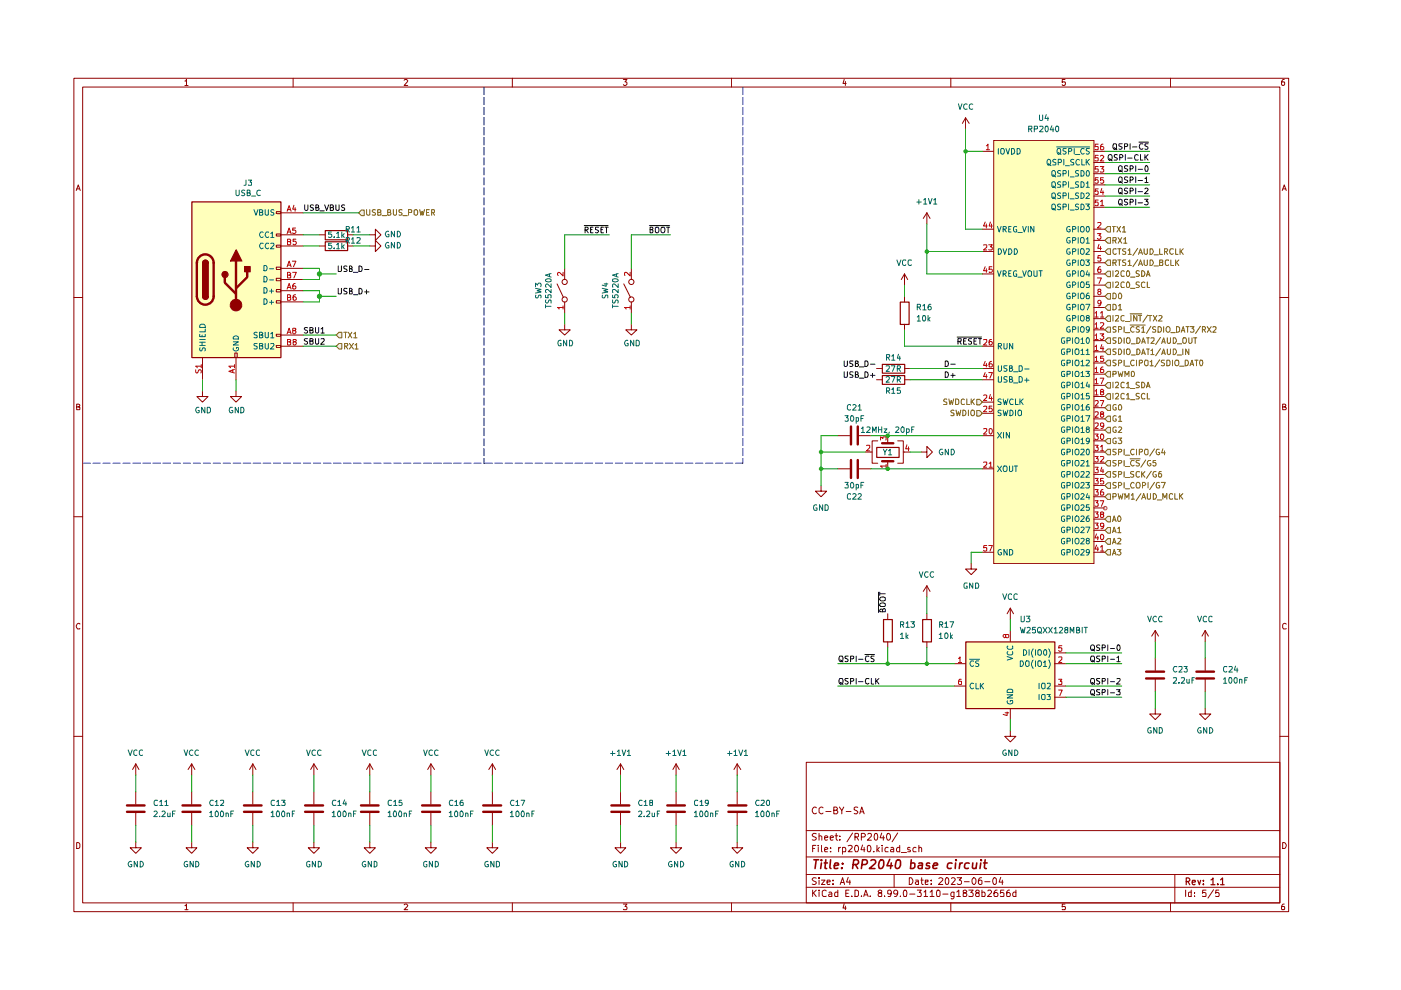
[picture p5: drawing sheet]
<svg xmlns="http://www.w3.org/2000/svg" width="297mm" height="210mm" viewBox="0 0 297 210" stroke-linecap="round" stroke-linejoin="round" font-family="sans-serif">
<g fill="none" stroke="#910000" stroke-width=".21">
<path d="M15.7 16.6h257.5v176.7h-257.5zM17.5 18.5h253.9v172.9h-253.9zM39.2 17.2h.2l.1-.4v1.3M39.2 18.1h.7M62.1 16.6v1.9M85.7 17l.2-.2h.3l.2 .3-.7 1h.7M108.6 16.6v1.9M132.2 16.8h.7l-.4 .6 .4 .1v.4l-.2 .2h-.4l-.1-.2M155.1 16.6v1.9M179 16.8l-.3 .9h.7M179.2 17.3v.8M201.6 16.6v1.9"/>
<path d="M225.8 16.8h-.6v.6h.6l.1 .1-.1 .5-.4 .1-.2-.2M248.2 16.6v1.9M272.3 16.8h-.3a.93 .93 0 0 0-.2 1.2h.5l.1-.5-.1-.1h-.5l-.1 .1M16.2 40.4l.4-1.2 .4 1.2M16.3 40h.5M271.9 40.4l.4-1.2 .4 1.2M272 40h.6M15.7 63.1h1.8M271.4 63.1h1.8M16.3 86.3h.4l.2-.3-.1-.2-.5-.1v1.2h.5l.1-.5-.2-.1M271.9 86.3l.6-.1v-.4l-.6-.1v1.2h.6l.2-.4-.3-.2M15.7 109.6h1.8"/>
<path d="M271.4 109.6h1.8M16.9 132.3l-.1-.1a.66 .66 0 0 0-.6 .4 .66 .66 0 0 0 .2 .7h.5M272.7 132.3l-.4-.1-.4 .3v.6l.2 .2h.6M15.7 156.1h1.8M271.4 156.1h1.8M16.3 178.6h.3l.3 .4v.6l-.3 .3h-.3zM170.9 161.6h100.5v29.8h-100.5zM170.9 176.1h100.5M172.3 179.9h.4M173 179.2h-.7v1.4M173.1 176.8l-.6-.1-.3 .3 .1 .3 .7 .2 .1 .2a.51 .51 0 0 1-.4 .4 .51 .51 0 0 1-.5 0M173.1 171.3a.55 .55 0 0 0-.7 0 .55 .55 0 0 0-.2 .7l.3 .5 .3 .1 .3-.2"/>
<path d="M173.5 179.2v.1M173.5 179.7v.9M173.7 177.3l.3-.1 .2 .2v.7M173.7 176.7v1.4M174.2 179.2v1.2l.1 .2M174.5 171.3l-.4-.2-.4 .3v.8l.4 .4 .4-.2M174.8 177.6l.7-.1-.1-.2-.4-.1-.2 .2 .1 .7h.5M175.1 172h1.1M176 177.6l.7-.1-.1-.2-.4-.1-.2 .2 .1 .7h.5M176.1 179.7v.2M176.8 171.8l.7-.1v-.3l-.2-.3h-.5v1.5h.6l.2-.3v-.3l-.3-.2M177 177.2h.6"/>
<path d="M177.3 176.7v1.2l.3 .2M177.8 179.7v.9M178 171.1l.5 .8 .4-.8M178.1 178v.1M178.1 177.3v.1M178.2 179.7l-.4 .3M178.5 171.9v.7M178.6 179.7h.5l.2 .3-.1 .6h-.6M178.6 179.7v1.4M179.4 172h1M179.8 179.3l.6-.1 .3 .3-.1 .3-.8 .8h.9M180.8 176.6l-1.2 1.9"/>
<path d="M181.3 177.5l.6-.1 .1-.5-.2-.2h-.5v1.4M181.4 179.3l.1-.1a.74 .74 0 0 1 .6 .6 .74 .74 0 0 1-.3 .8h-.4l-.2-.5zM181.6 177.5l.4 .6M181.9 171.2l-.5-.1-.3 .2v.4l.8 .4-.3 .5-.5-.1M182.3 172.6l.4-1.5 .5 1.5M182.4 172.1h.6M182.6 177.5h.6l.3-.3v-.2l-.3-.3h-.6v1.4M182.9 179.2l-.4 1h.9M183.2 179.7v.9M184 179.3l.1-.1a.84 .84 0 0 1 .4 1.4h-.4l-.2-.3zM184 176.9l.1-.2 .6 .1v.5l-.8 .8h.8M185.4 176.9l.3-.2a.81 .81 0 0 1 0 1.4l-.3-.1-.1-.5z"/>
<path d="M185.9 179.2v1.4M186.4 179.7l-.5 .6M186.9 176.6l-.3 1h.9M187 179.2v.1M187 179.7v.9M187.3 177.2v.9M188.1 176.8l.2-.1a.76 .76 0 0 1 .5 .7 .76 .76 0 0 1-.5 .7 1.01 1.01 0 0 1-.2-1.3zM188.3 179.7h-.4a.59 .59 0 0 0-.1 .9h.5M188.9 179.7h.4l.2 .2v.7h-.6l-.1-.3 .7-.3M190.3 176.6l-1.2 1.9M190.8 179.2v1.4l-.6-.1a.6 .6 0 0 1 .1-.8h.5M193 179.7h-.6v.4l.6 .2v.3h-.6"/>
<path d="M194.2 179.7h-.4a.59 .59 0 0 0-.1 .9h.5M194.8 179.8l.2-.1h.3l.1 .9M194.8 179.2v1.4M271.9 178.6a.65 .65 0 0 1 .8 .7 .65 .65 0 0 1-.8 .6zM39.2 192h.2l.1-.3v1.2M39.2 192.9h.7M62.1 191.4v1.9M85.7 191.9l.2-.2h.3l.2 .2-.7 1h.7M108.6 191.4v1.9M132.2 191.7h.7l-.4 .5 .4 .2v.3l-.1 .2-.6-.1M155.1 191.4v1.9M170.9 188.1h100.5"/>
<path d="M170.9 185.4h100.5M170.9 181.7h100.5M172.3 188.7v1.4M172.5 189.3l.6 .8M173.1 186.2l-.6-.1-.3 .3 .3 .4 .6 .3a.51 .51 0 0 1-.4 .4 .51 .51 0 0 1-.5 0M173.1 188.7l-.8 .8M173.7 188.7v.2M173.7 186.1v.2M173.7 186.6v.9M173.7 189.1v1M174.2 186.6h.7l-.7 .9h.7M174.8 180.2l.7-.2-.1-.3h-.4l-.2 .2 .1 .7h.5"/>
<path d="M175.2 188.9l-.4-.2-.5 .4 .1 .8 .2 .2 .6-.1M175.3 187l.7-.1-.1-.3h-.5l-.1 .2 .1 .7h.5M175.8 189.2l.4-.1 .2 .3v.7h-.6l-.1-.4 .7-.2M176.1 180.5v.1M176.6 187.4v.1M176.6 186.6v.2M177.6 188.7v1.4h-.6v-.9h.6M178.1 187.5l.5-1.4 .5 1.4M178.3 187.1h.6M179 191.6l-.3 .9h.7M179.2 192.1v.8M179.3 189.4h.5"/>
<path d="M179.8 186l-.3 1h.8M180 188.7h-.7v1.4h.7M180.2 186.6v.9M180.6 190v.1M181.3 188.7h.3l.4 .4v.6l-.2 .4h-.5zM182.6 190v.1M183.1 190.1l.5-1.4 .5 1.4M183.2 189.7h.7M184.5 190v.1M185.3 180.5v.1M186 180.1l.4 .5M186.4 189.3l-.2-.3 .2-.3 .5 .1v.3l-.7 .5 .2 .5h.5v-.6l-.2-.2"/>
<path d="M187.5 190v.1M189 189.3l-.3 .3-.5-.1v-.6l.5-.2a1.02 1.02 0 0 1 0 1.4h-.4M189.6 185.4v2.7M190.3 189.3l-.3 .3h-.3l-.2-.3v-.3l.2-.3 .5 .1a.93 .93 0 0 1-.2 1.3h-.3M190.9 190v.1M191.1 180.8h1.1M191.6 188.9l.3-.2a.82 .82 0 0 1 .2 1.4l-.5-.1zM192.8 186.1a.72 .72 0 0 1 .8 .7 .72 .72 0 0 1-.8 .7zM192.9 189.6h1.1M194.1 186.6h.5l.1 .9M194.5 188.7h.8l-.4 .5 .4 .3-.1 .6-.7-.1M194.7 186.9h-.4l-.2 .3 .2 .3h.4"/>
<path d="M195.2 186.6h.5M195.4 186.1v1.2l.3 .2M195.9 189.1l.4-.4v1.4M195.9 190.1h.8M196.2 187l.6-.1v-.3h-.6v.9h.6M197.2 189.1l.4-.4v1.4M197.2 190.1h.8M197.4 187.4v.1M197.4 186.6v.2M198.6 188.9l.4-.2 .3 .3v.8l-.2 .3-.5-.1zM199.1 186.3v-.1a.47 .47 0 0 1 .8 .3l-.9 1h.9M199.9 189.6h1.1"/>
<path d="M200.5 186.3l.2-.2a.8 .8 0 0 1 .5 .7 .8 .8 0 0 1-.5 .7l-.2-.1-.1-.5zM201.6 191.4v1.9M201.8 186.3l.1-.2h.4l.2 .4-.8 1h.8M202.3 189.1v1.2l-.3 .3-.3-.1M202.3 189.2l-.5-.1a.59 .59 0 0 0 0 1h.5M202.9 189.1l.4-.4v1.4M202.9 190.1h.7M202.9 186.1h1l-.5 .5 .4 .2 .1 .5a.59 .59 0 0 1-1 .1M204.5 189.3l-.3-.2v-.2l.5-.2 .3 .4-.8 .4 .1 .6 .6-.1 .1-.4-.3-.3M204.5 186.9h1M205.4 188.7h.9l-.5 .5h.3l.2 .3-.1 .5h-.8M206.4 186.1a.75 .75 0 0 1 .6 .7 .75 .75 0 0 1-.6 .7 .92 .92 0 0 1 0-1.4z"/>
<path d="M207.1 189.3l-.3-.3 .3-.3 .4 .1 .1 .3-.8 .5 .2 .5h.5l.1-.6-.3-.2M208.1 186.1l-.5 .2a1.02 1.02 0 0 0 .1 1.2l.5-.1v-.6l-.5-.2-.3 .3M208.2 188.7v1.4h.6v-.9h-.6M208.8 186.9h1.1M209.5 188.9l.1-.2h.4l.2 .4-.8 1h.8M210.7 186.2l.3-.1 .2 .3v.9l-.2 .2a.78 .78 0 0 1-.6-.5 .78 .78 0 0 1 .3-.8zM211.4 188.7l-.4 .2a.86 .86 0 0 0-.1 1.2h.5l.2-.6-.3-.3h-.3l-.3 .3M212.2 186l-.4 1h.9M212.5 186.6v.9M212.9 188.7h-.7l-.1 .7 .2-.2 .5 .1 .1 .7h-.8M214 188.7h-.2l-.4 .4v.9h.7l.1-.5-.2-.3-.5 .1-.1 .2M215.4 188.7v1.4l-.6-.1a.6 .6 0 0 1 .2-.9l.4 .1"/>
<path d="M225.8 191.7h-.6v.6l.6-.1 .1 .2-.1 .5-.6-.1M248.2 191.4v1.9M249.1 185.4v6M251.4 188.7v1.4M252.6 188.7v1.4h-.5l-.1-.8 .2-.2 .4 .1M253.2 190v.1M253.2 189.2v.2M255.7 188.7h-.7l-.1 .7 .2-.2 .5 .1 .1 .7h-.8M257.3 188.6l-1.2 1.8M258.4 188.7h-.6l-.1 .7 .2-.2 .5 .1v.8l-.7-.1M272.3 191.7h-.3a.93 .93 0 0 0-.2 1.2h.5l.1-.5-.1-.2h-.5l-.1 .2"/>
</g>
<path d="M251.5 186.9h.5l.3-.3v-.2l-.3-.3h-.5v1.5M251.8 186.9l.5 .7M252.8 187.1l.6-.1v-.4h-.5l-.1 .2 .1 .7h.5M254 186.6l.3 1 .3-1M255.1 187.4v.2M255.1 186.6v.2M256.8 186.6l.4-.5v1.5M256.8 187.6h.8M258.2 187.4v.2M258.8 186.6l.4-.5v1.5M258.8 187.6h.7" fill="none" stroke="#910000" stroke-width=".25"/>
<g fill="none" stroke="#910000" stroke-width=".34">
<path d="M172.6 182.3h1M173.1 182.3l-.3 1.8M174.2 182.3v.2M174.2 183l-.2 1.1M174.8 183h.6M175.1 182.3l-.2 1.8h.4M176.1 182.3l-.2 1.6 .3 .2M176.9 183.6l.9-.2-.1-.4h-.7l-.1 .9 .1 .2h.6M178.5 184v.1M178.6 183v.2M180.9 183.3h.7l.4-.3a.52 .52 0 0 0-.3-.7h-.7l-.2 1.8M181.4 183.3l.5 .8"/>
<path d="M182.8 183.3h.7l.4-.3a.52 .52 0 0 0-.3-.7h-.7l-.3 1.8M184.7 182.5l.2-.2 .6 .1a.51 .51 0 0 1 0 .7l-1.2 1h1.2M186.6 182.5l.3-.2 .3 .1a1.31 1.31 0 0 1-.2 1.7h-.4l-.2-.1-.1-.5zM188.6 182.2l-.6 1.4h1.2M189 183l-.2 1.1M190.1 182.5l.3-.2 .4 .1a1.31 1.31 0 0 1-.1 1.6l-.4 .1h-.3a1.61 1.61 0 0 1 .1-1.6zM193.1 183a.64 .64 0 0 1 .9 .1v.7a.65 .65 0 0 1-1 .3M193.2 182.3l-.2 1.8M194.8 183h.8l-.1 1.1M195.6 183.4l-.9 .2a.36 .36 0 0 0 .2 .5h.6M197.1 183h-.4l-.3 .2v.3l.6 .1v.5h-.7M197.9 183.6l.9-.2-.1-.4h-.7l-.2 .9 .2 .2h.6"/>
<path d="M201.8 183h-.5l-.4 .3v.7l.3 .1h.5M202.6 183l-.1 1.1M202.7 182.3v.2M203.5 183l-.1 1.1M204 183l-.5 .3M205.5 183h-.5l-.4 .3v.7l.2 .1h.5M206.2 183v1.1h.5l.2-.1M207.1 183l-.2 1.1M207.9 183l-.1 1.1M208 182.3v.2M208.5 183h.8M208.9 182.3l-.2 1.6 .4 .2"/>
</g>
<g fill="#ffb">
<path d="M210.7 29.7h21.2v89.8h-21.2z"/>
<path d="M40.6 42.8h18.9v33h-18.9z"/>
<path d="M204.7 136.1h18.9v14.1h-18.9z"/>
</g>
<g fill="none" stroke="#910000" stroke-width=".21">
<path d="M208.3 32.1h2.4M210.7 29.8h21.2v89.7h-21.2zM231.9 32.1h2.4M231.9 34.5h2.4M231.9 36.8h2.4M231.9 39.2h2.4M196.5 45.1l-.8 1.2M196.5 45.1l.7 1.2M196.5 45.1v2.4M208.3 48.6h2.4M208.3 53.3h2.4M208.3 58.1h2.4"/>
<path d="M231.9 48.6h2.4M231.9 51h2.4M231.9 53.3h2.4M231.9 55.7h2.4M231.9 58.1h2.4M231.9 41.6h2.4M231.9 43.9h2.4M208.3 73.4h2.4M208.3 78.1h2.4M231.9 60.5h2.4M231.9 62.8h2.4M231.9 65.2h2.4"/>
<path d="M231.9 67.6h2.4M231.9 69.9h2.4M231.9 72.2h2.4M231.9 74.6h2.4M231.9 77h2.4M231.9 79.3h2.4M195.3 95.8h1.2v-1.1l1.2 1.1-1.2 1.2v-1.2M208.3 80.5h2.4M208.3 85.3h2.4M208.3 87.6h2.4M208.3 92.4h2.4M208.3 99.4h2.4"/>
<path d="M231.9 81.7h2.4M231.9 84.1h2.4M231.9 86.4h2.4M231.9 88.8h2.4M231.9 91.2h2.4M231.9 93.5h2.4M231.9 95.8h2.4M231.9 98.2h2.4M208.3 117.1h2.4M231.9 117.1h2.4M231.9 100.6h2.4M231.9 103h2.4"/>
<path d="M231.9 105.3h2.4M231.9 107.7h2.4M231.9 110.1h2.4M231.9 112.4h2.4M231.9 114.8h2.4"/>
</g>
<g fill="none" stroke="#b90000" stroke-width=".21">
<path d="M209.1 30.9l.4-.3v1.1M209.1 31.7h.7M232.8 30.6h-.6v.6l.5-.1 .1 .6h-.6M232.8 32.9h-.6v.6l.5-.1 .1 .6h-.6M232.8 35.3h-.6v.6l.5-.1 .1 .6h-.6M232.8 37.7h-.6v.6l.1-.2h.4l.1 .2v.5h-.6M233.3 35.3h.7l-.4 .5 .4 .2v.3l-.2 .2-.5-.1M233.3 33.1l.5-.2 .2 .4-.7 .8h.7M233.6 40l-.3 .8h.7M233.8 30.6h-.3l-.2 .3v.8h.5l.2-.1v-.4l-.2-.1h-.4l-.1 .1M233.9 37.7h-.6v.6l.5-.2 .2 .3-.1 .4h-.6M208.5 52h.7v.4l-.7 .6h.7"/>
<path d="M208.9 47.1l-.4 .8h.8M208.9 56.6l-.4 .8h.8M209.1 47.5v.8M209.1 57v.7M209.6 51.9h.8l-.4 .4 .3 .1 .1 .4-.2 .2-.6-.1M210 47.1l-.3 .8h.7M210.2 47.5v.8M210.3 56.6h-.6v.5h.5l.2 .1v.4l-.2 .1h-.5M232.7 49.5h.7l-.4 .5h.3v.6l-.5 .1-.1-.2M232.7 58.9h.8l-.5 1.2M232.7 47.2h.6l.1 .3-.7 .8h.7M232.8 40h-.6v.6l.1-.1h.4l.1 .1v.5h-.6"/>
<path d="M232.8 42.4h-.6v.6l.1-.2h.4l.1 .2v.5h-.6M233 51.8l-.3 .9h.8M233.3 54.2h-.5l-.1 .6 .6-.1v.7l-.6-.1M233.3 56.6h-.2a.93 .93 0 0 0-.3 1.1h.5l.1-.5-.1-.1h-.5l-.1 .1M233.3 42.8l.4-.4v1.2M233.3 52.2v.8M233.3 43.6h.7M233.8 40.5v.7M208.5 72.1h.7v.4l-.7 .7h.7M208.9 76.6l-.4 .9h.8M208.9 79l-.4 .8h.8M209.1 77v.8"/>
<path d="M209.1 79.4v.8M209.6 79h.8l-.5 1.2M210.2 72h-.3l-.2 .2v.8l.4 .2 .3-.3v-.3l-.3-.2-.4 .1v.1M210.2 76.6l-.3 .1-.2 .3v.7l.5 .1 .2-.2v-.3l-.2-.2h-.4l-.1 .2M232.2 66.4l.3-.4v1.2M232.2 68.7l.3-.3v1.2M232.2 71.1l.3-.3v1.2M232.2 73.5l.3-.3v1.1M232.2 75.8l.3-.3v1.1M232.2 78.1h.1l.2-.3v1.2M232.2 67.2h.6M232.2 69.6h.6"/>
<path d="M232.2 72h.6M232.2 74.3h.6M232.2 76.6h.6M232.2 79h.6M233 61.8l-.3-.2a.35 .35 0 0 1 .4-.3 .35 .35 0 0 1 .3 .3l-.2 .2a.36 .36 0 0 0-.5 .4 .36 .36 0 0 0 .6 .3 .36 .36 0 0 0 0-.6l-.1-.1M233.3 70.8h.7l-.4 .4 .3 .1 .1 .4-.2 .3h-.4l-.1-.2M233.3 66.4l.4-.4v1.2M233.3 68.5l.5-.1 .2 .3-.7 .9h.7M233.3 67.2h.7M233.4 64.2l-.4 .2-.2-.1-.1-.4a.35 .35 0 0 1 .4-.2 .35 .35 0 0 1 .3 .2l-.1 .9-.5 .1M233.6 73.1l-.3 .8h.7M233.8 77.8l-.3 .1-.2 .2v.8l.5 .1 .2-.2v-.3l-.2-.2h-.4l-.1 .2"/>
<path d="M233.8 73.5v.8M233.9 75.5h-.6v.5l.5-.1 .2 .2v.4l-.2 .1-.5-.1M208.5 83.8h.7v.4l-.7 .7h.7M208.5 86.2h.7v.4l-.7 .7h.7M208.5 90.9h.7v.5l-.7 .6h.7M208.5 98h.7v.5l-.7 .6h.7M209.7 91l.3-.2a.62 .62 0 0 1 .4 .6 .62 .62 0 0 1-.4 .6l-.3-.2zM209.7 98.3l.4-.3v1.1M209.7 99.1h.7M210 83.7l-.3 .8h.7M210.2 84.2v.7M210.3 86.1h-.6v.6l.4-.2 .3 .3-.1 .4h-.6"/>
<path d="M232.2 80.5h.1l.2-.3v1.2M232.2 82.9h.1l.2-.4v1.2M232.2 85h.6v.4l-.6 .7h.6M232.2 87.4h.6v.4l-.6 .7h.6M232.2 89.7h.6v.5l-.6 .6h.6M232.2 92h.6l-.3 .5h.3v.5l-.1 .2h-.4l-.1-.2M232.2 94.4h.6l-.3 .4 .3 .1v.5l-.1 .2h-.4l-.1-.2M232.2 96.8h.6l-.3 .4 .3 .1v.5l-.1 .2h-.4l-.1-.2M232.2 99.1h.6l-.3 .5 .3 .1v.5h-.6M232.2 81.4h.6M232.2 83.7h.6M233.3 80.2h.7l-.5 1.2"/>
<path d="M233.3 84.9h.7l-.5 1.2M233.3 92.2l.2-.2a.6 .6 0 0 1 .6 .5 .6 .6 0 0 1-.3 .6l-.2 .1-.3-.2zM233.3 94.7l.4-.3v1.2M233.3 96.9l.5-.1 .2 .3-.7 .9h.7M233.3 95.6h.7M233.5 83.1l-.2-.1 .2-.5h.3l.2 .3-.2 .3h-.3l-.2 .1v.5h.2h.4l.1-.2-.2-.4M233.5 87.8l-.2-.1v-.3h.6v.3l-.6 .2v.5l.2 .1 .4-.1 .1-.2-.2-.4M233.6 99.1l-.3 .8h.7M233.8 99.5v.7M234 90.2l-.2 .2-.5-.1v-.6h.5a.73 .73 0 0 1-.1 1.1h-.3M209.2 115.7h-.6l-.1 .5h.7v.5l-.2 .1h-.3l-.2-.1M209.6 115.7h.8l-.5 1.1"/>
<path d="M232.2 101.4h.6l-.3 .5 .3 .1v.5h-.6M232.2 103.8h.6l-.3 .5 .3 .1v.5h-.6M232.2 106.2h.6l-.3 .4 .3 .2v.5h-.6M232.2 108.5h.6l-.3 .5 .3 .1v.5h-.6M232.2 110.9h.6l-.3 .4 .3 .2v.5h-.6M232.5 113.2l-.3 .8h.7M232.5 115.6l-.3 .8h.7M232.7 113.7v.8M232.7 116v.8M233.3 106.2h.7l-.5 1.2M233.3 116l.4-.3v1.1M233.3 116.8h.7"/>
<path d="M233.4 113.4l.2-.1a.62 .62 0 0 1 .4 .6 .62 .62 0 0 1-.4 .6l-.3-.3zM233.5 109.1l-.2-.1v-.4h.6v.4l-.6 .1v.5l.2 .1 .4-.1 .1-.1-.2-.4M233.8 103.8l-.3 .1-.2 .2v.8l.5 .1 .2-.2v-.3l-.2-.2h-.4l-.1 .2M233.9 101.4h-.6v.6l.5-.1 .2 .2v.3l-.2 .2-.5-.1M234 111.4l-.2 .3-.5-.2v-.5l.5-.1a.73 .73 0 0 1-.1 1.2h-.3"/>
</g>
<g fill="none" stroke="#006665" stroke-width=".21">
<path d="M211.7 31.5v1.2M212.2 31.7l.1-.2h.5a.86 .86 0 0 1-.1 1.2l-.5-.2zM213.3 31.5l.4 1.2 .3-1.2M214.5 31.5h.4a.66 .66 0 0 1 .2 .7 .66 .66 0 0 1-.6 .5zM215.6 31.5h.5a.66 .66 0 0 1 .2 .7 .66 .66 0 0 1-.7 .5zM222.1 34l.4-.2a.86 .86 0 0 1 .1 1.2h-.4a.74 .74 0 0 1-.1-1zM222.2 34.7l.6 .4M223 36.3l.5-.1a.86 .86 0 0 1 .1 1.1h-.4l-.2-.1zM223 38.7l.5-.2a.86 .86 0 0 1 .1 1.2h-.4l-.2-.2zM223.2 37.1l.7 .4M223.2 39.5l.7 .4M223.9 33.9l-.5-.1-.2 .2 .1 .3 .6 .2v.4l-.7 .1"/>
<path d="M224 31.2h7.1M224.3 31.5h.4l.2 .2v.8l-.5 .2a.86 .86 0 0 1-.1-1.2zM224.4 32.3l.6 .5M224.4 34.5h.5l.1-.2v-.3l-.1-.2h-.5v1.2M224.9 36.2h-.4l-.3 .2 .1 .3 .6 .2v.4h-.7M224.9 38.6l-.4-.1-.3 .3 .1 .2 .6 .3v.3l-.7 .1M225.4 36.8h.5l.2-.1v-.4l-.2-.1h-.5v1.1M225.4 39.2h.5l.2-.2v-.3l-.2-.2h-.5v1.2M225.6 33.8v1.2M225.9 35.1h.8M226.1 31.5l-.7 .1v.3l.7 .4-.3 .4-.4-.1M226.6 32.1l.6-.1v-.3l-.1-.2h-.5v1.2"/>
<path d="M226.6 36.2v1.1M226.6 38.5v1.2M226.9 37.5h.9M226.9 39.9h.9M227.7 33.9h-.6v.4l.5 .2 .1 .3-.1 .2h-.6M227.8 31.5v1.2M228 32.8h.9M228.7 36.2h-.6v.5l.5 .1 .1 .4-.1 .1h-.6M228.7 38.6h-.6v.4l.5 .2 .1 .3-.1 .2h-.6M228.9 34l-.3-.2a.67 .67 0 0 0-.5 .5 .67 .67 0 0 0 .2 .7l.6-.1M229.2 36.2a.66 .66 0 0 1 .6 .4 .66 .66 0 0 1-.2 .7h-.4zM229.2 38.5a.66 .66 0 0 1 .6 .5 .66 .66 0 0 1-.2 .7h-.4z"/>
<path d="M229.4 33.8v1.2h.6M229.9 31.6l-.5-.1a.67 .67 0 0 0-.3 .7 .67 .67 0 0 0 .5 .5l.3-.2M230.3 38.9l.3-.4v1.2M230.3 33.8v1.2M230.3 39.7h.7M230.5 34.3l.5 .7M230.5 36.2a.75 .75 0 0 1 .3 1.1h-.3l-.2-.4 .1-.6zM231 31.5h-.6v.5l.5 .2 .1 .2-.3 .3-.4-.1M231 33.8l-.7 .7M211.5 48l.3 1.2 .5-1.2M211.5 57.4l.3 1.2 .5-1.2M211.7 52.7h.4a.66 .66 0 0 1 .2 .8 .66 .66 0 0 1-.6 .4z"/>
<path d="M212.7 48.6h.5l.2-.2-.1-.3-.6-.1v1.2M212.7 52.7l.3 1.2 .4-1.2M212.7 58.1h.4l.3-.4-.3-.3h-.4v1.2M212.9 48.6l.5 .6M212.9 58.1l.5 .5M213.9 52.7h.4a.66 .66 0 0 1 .2 .8 .66 .66 0 0 1-.6 .4zM213.9 48.6h.3M213.9 58h.3M214.4 48h-.5v1.2h.5M214.4 57.4h-.5v1.2h.5M215.1 52.7h.4a.66 .66 0 0 1 .2 .8 .66 .66 0 0 1-.6 .4zM215.6 48.1a.45 .45 0 0 0-.7 .2v.6l.2 .2h.5v-.4h-.2"/>
<path d="M215.6 57.5l-.4-.1-.3 .3v.6l.2 .3h.5v-.5h-.2M215.8 49.3h.9M215.8 58.8h.9M216.8 48l.4 1.2 .4-1.2M216.8 57.4l.4 1.2 .4-1.2M218 48v1.2M218.2 57.4l.5 .2v.8l-.2 .2h-.4a.86 .86 0 0 1 .1-1.2zM219.2 48v1.2l-.7-1.2v1.2M219.2 57.4v1l.2 .2 .5-.1v-1.1M220.3 57.4h.7M220.6 57.4v1.2M223 41.1l.5-.2a.65 .65 0 0 1 .3 .7 .65 .65 0 0 1-.5 .5l-.3-.2z"/>
<path d="M223 43.4l.5-.1a.65 .65 0 0 1 .3 .6 .65 .65 0 0 1-.5 .5l-.3-.1zM223.2 41.8h.2l.5 .4M223.2 44.2h.2l.5 .3M224.9 41l-.4-.1-.3 .2 .3 .4 .4 .2v.3h-.7M224.9 43.3h-.4l-.3 .2 .3 .4 .4 .1v.4h-.7M225.4 41.5h.6l.1-.4-.2-.2h-.5v1.2M225.4 43.9h.6l.1-.6h-.7v1.1M226.6 40.9v1.2M226.6 43.3v1.1M226.8 48.1l-.2-.1a.61 .61 0 0 0-.5 .6 .61 .61 0 0 0 .6 .6l.2-.2v-.3h-.2M226.8 50.4h-.4a.67 .67 0 0 0-.3 .7 .67 .67 0 0 0 .6 .5l.2-.2v-.3h-.2M226.8 52.7h-.4a.67 .67 0 0 0-.3 .7 .67 .67 0 0 0 .6 .5l.2-.1v-.4h-.2"/>
<path d="M226.8 55.1h-.4a.67 .67 0 0 0-.3 .7 .67 .67 0 0 0 .6 .5l.2-.2v-.3h-.2M226.8 57.5l-.1-.1a.66 .66 0 0 0-.5 .5 .66 .66 0 0 0 .2 .7l.5-.1v-.4h-.2M226.8 59.9l-.1-.1a.66 .66 0 0 0-.5 .4 .66 .66 0 0 0 .2 .8l.5-.1v-.4h-.2M226.9 42.2h.9M226.9 44.5h.9M227.4 48.6h.5l.2-.2-.1-.3-.6-.1v1.2M227.4 51l.6-.1 .1-.4-.2-.1h-.5v1.2M227.4 53.3h.6l.1-.4-.2-.2h-.5v1.2M227.4 55.7l.6-.1 .1-.3-.2-.2h-.5v1.2M227.4 58.1h.4l.3-.3-.3-.4h-.4v1.2M228.6 48v1.2M228.6 50.4v1.2"/>
<path d="M228.6 52.7v1.2M228.6 55.1v1.2M228.6 57.4v1.2M228.6 59.8v1.2M228.7 41h-.6a.44 .44 0 0 0 .1 .4 .44 .44 0 0 0 .4 .2v.4h-.6M228.7 43.3h-.6v.5l.5 .1 .1 .3-.3 .2h-.4M229.1 48.2l.5-.2a.65 .65 0 0 1 .3 .7 .65 .65 0 0 1-.5 .5l-.3-.2zM229.1 50.5l.2-.1h.4a.86 .86 0 0 1-.1 1.2l-.5-.2zM229.1 52.9l.2-.2h.4a.86 .86 0 0 1-.1 1.2l-.5-.1zM229.1 55.3l.2-.2h.4a.86 .86 0 0 1-.1 1.2l-.5-.2zM229.1 57.6l.5-.2a.86 .86 0 0 1 .1 1.2h-.4l-.2-.2zM229.1 59.9l.5-.1a.86 .86 0 0 1 .1 1.2h-.4l-.2-.2z"/>
<path d="M229.2 40.9l.6 .2 .1 .3-.1 .5-.4 .2h-.2zM229.2 43.3l.6 .1 .1 .4-.1 .5-.4 .1h-.2zM230.2 55.1h.8l-.5 .4 .5 .3-.1 .4-.5 .1-.2-.2M230.2 43.3h.8l-.5 .4 .5 .2-.1 .5h-.7M230.3 50.7l.3-.3v1.2M230.3 52.8l.6-.1 .1 .4-.8 .8h.8M230.3 41.1l.4-.2 .3 .3-.8 .9h.8M230.3 51.6h.7M230.4 48.1l.3-.1a.69 .69 0 0 1-.2 1.2l-.2-.4zM230.5 57.4l-.2 .9h.8M230.9 59.8h-.5l-.1 .6 .6-.1v.7l-.6-.1M230.9 57.8v.8"/>
<path d="M211.7 73.4l.6-.1v-.3l-.1-.2h-.5v1.2M211.7 77.6v1l.1 .1h.3l.2-.2v-.9M211.7 79.8l.1 1.2h.4l.1-.1v-1.1M211.9 73.4l.4 .6M212.9 72.8v1l.1 .2h.3l.2-.3v-.9M213.5 77.6h-.6v.4l.6 .4-.2 .3h-.4M213.5 79.9l-.5-.1-.1 .2v.3l.6 .4-.1 .3h-.5M214 78.1h.5v-.5h-.5v1.1h.5l.2-.4-.3-.2M214.7 72.8v1.2l-.7-1.2v1.2M214.9 78.8h.9M216.1 77.6h.5l.1 .2v.6l-.3 .3h-.3zM216.1 79.8h.3l.3 .4v.6l-.1 .2h-.5z"/>
<path d="M217.3 78.2h.9M225.7 71.6h-.5l-.2 .3v.6l.2 .2h.5v-.4h-.1M225.7 74h-.5l-.2 .3v.5l.2 .3h.5v-.4h-.1M225.7 76.4h-.5l-.2 .2v.6l.2 .3h.5v-.5h-.1M225.7 78.7h-.5l-.2 .3v.6l.2 .2h.5v-.5h-.1M226.2 72.2l.7-.1v-.4l-.7-.1v1.2M226.2 74.6l.7-.1v-.4l-.7-.1v1.2M226.2 77l.7-.1v-.4l-.7-.1v1.2M226.2 79.3l.7-.1v-.4l-.7-.1v1.1M226.8 62.2l-.1-.1a.66 .66 0 0 0-.5 .5 .66 .66 0 0 0 .2 .7l.5-.1v-.4h-.2M226.8 64.6l-.2-.1a.61 .61 0 0 0-.5 .6 .61 .61 0 0 0 .6 .6l.2-.1v-.4h-.2M226.8 67l-.2-.1a.61 .61 0 0 0-.5 .6 .61 .61 0 0 0 .6 .6l.2-.1v-.4h-.2"/>
<path d="M226.8 69.3h-.2a.61 .61 0 0 0-.5 .6 .61 .61 0 0 0 .6 .5h.2v-.5h-.2M227.4 60.5h.4l.3-.3-.3-.4h-.4v1.2M227.4 62.8h.4l.3-.2-.3-.5h-.4v1.2M227.4 65.1h.5l.2-.2-.1-.3-.6-.1v1.2M227.4 67.5h.5l.2-.2-.1-.3-.6-.1v1.2M227.4 69.8h.5l.2-.1-.1-.4h-.6v1.1M227.4 71.6v1.2M227.4 74v1.2M227.4 76.4v1.2M227.4 78.7v1.1M228.1 71.6h.5a.77 .77 0 0 1-.2 1.2l-.3-.1a.87 .87 0 0 1 0-1.1zM228.1 74h.5a.77 .77 0 0 1-.2 1.2l-.3-.1a.87 .87 0 0 1 0-1.1z"/>
<path d="M228.1 76.4h.5a.77 .77 0 0 1-.2 1.2l-.3-.1a.87 .87 0 0 1 0-1.1zM228.1 78.7h.5l.2 .4-.2 .7h-.5l-.2-.3zM228.6 62.1v1.2M228.6 64.5v1.2M228.6 66.9v1.2M228.6 69.3v1.1M229.1 62.3l.5-.2a.86 .86 0 0 1 .1 1.2h-.4l-.2-.1zM229.1 64.7l.5-.2a.65 .65 0 0 1 .3 .7 .65 .65 0 0 1-.5 .5l-.3-.2zM229.1 67.1l.5-.2a.65 .65 0 0 1 .3 .7 .65 .65 0 0 1-.5 .5l-.3-.2zM229.1 69.4l.5-.1a.65 .65 0 0 1 .3 .6 .65 .65 0 0 1-.5 .5l-.3-.1zM229.2 72l.3-.4v1.2M229.2 74.3l.3-.3v1.2"/>
<path d="M229.2 76.7l.3-.3v1.2M229.2 79.1l.3-.4v1.1M229.2 72.8h.7M229.2 75.2h.7M229.2 77.6h.7M229.2 79.8h.7M230.2 64.5h.9l-.6 1.2M230.2 78.7h.8l-.5 .5 .5 .1-.1 .5h-.7M230.3 74.3l.3-.3v1.2M230.3 76.5l.6-.1 .1 .3-.8 .9h.8M230.3 75.2h.7M230.5 71.6a.59 .59 0 0 1 .5 .4 .59 .59 0 0 1-.1 .6l-.2 .2a.75 .75 0 0 1-.2-1.2z"/>
<path d="M230.5 67.4l-.2-.3a.35 .35 0 0 1 .3-.2 .35 .35 0 0 1 .4 .2l-.3 .3a.36 .36 0 0 0-.4 .4 .36 .36 0 0 0 .5 .3 .36 .36 0 0 0 .1-.6l-.2-.1M230.9 62.1h-.3a.93 .93 0 0 0-.2 1.2h.5l.1-.5-.1-.1h-.5l-.1 .1M231 69.8l-.5 .2-.2-.2v-.3a.35 .35 0 0 1 .3-.3 .35 .35 0 0 1 .4 .3l-.2 .9h-.4M211.5 91.7l.8 1.2M211.5 98.8l.8 1.2M212.3 84.7h-.6v.4l.5 .2 .1 .3-.1 .2h-.6M212.3 87h-.6v.5l.5 .1 .1 .3-.3 .2h-.4M212.3 91.7l-.8 1.2M212.3 98.8l-.8 1.2M212.7 84.6l.2 1.2 .3-.9 .2 .9 .3-1.2M212.7 87l.2 1.1 .3-.8 .2 .8 .3-1.1M212.8 91.7v1.2"/>
<path d="M212.9 98.8h.5a.77 .77 0 0 1-.2 1.2l-.3-.1a.87 .87 0 0 1 0-1.1zM214 80.4l.5-.1v-.4l-.5-.1v1.2h.5l.2-.3-.3-.3M214 91.7v1.2l-.6-1.2v1.2M214 98.8v1l.2 .2h.3l.2-.3v-.9M214.1 87l.6 .1 .1 .4-.1 .5-.3 .1h-.3zM214.8 84.8l-.3-.2a.67 .67 0 0 0-.5 .5 .67 .67 0 0 0 .3 .7l.5-.1M214.9 81.2h.9M215.1 98.8h.6M215.3 84.6v1.2h.6M215.3 87v1.1M215.4 98.8v1.2M216.1 87l.5 .1v.9l-.5 .1a.78 .78 0 0 1 0-1.1z"/>
<path d="M216.2 84.6v1.2M216.4 85.1l.5 .7M216.9 84.6l-.7 .7M217.3 80.6h.9M217.7 80.2v.8M225.7 81.1l-.3-.1-.4 .4v.6l.2 .2h.5v-.5h-.1M225.7 83.5l-.3-.1-.4 .3v.6l.2 .3h.5v-.5h-.1M225.7 85.9l-.3-.1-.3 .1-.1 .8a.45 .45 0 0 0 .7 .2v-.5h-.1M225.7 88.2a.45 .45 0 0 0-.7 .2v.7a.45 .45 0 0 0 .7 .1v-.4h-.1M225.7 90.6a.45 .45 0 0 0-.7 .2v.6a.45 .45 0 0 0 .7 .2v-.4h-.1M225.7 93a.45 .45 0 0 0-.7 .1v.7a.45 .45 0 0 0 .7 .2v-.4h-.1M225.7 95.2h-.5l-.2 .3v.6l.2 .3h.5v-.5h-.1"/>
<path d="M225.7 97.6h-.5l-.2 .3v.6l.2 .2h.5v-.4h-.1M225.7 100h-.5l-.2 .2v.6l.2 .3h.5v-.4h-.1M226.2 81.7h.5l.2-.2v-.3l-.2-.2h-.5v1.2M226.2 84.1h.5l.2-.2v-.3l-.2-.2h-.5v1.2M226.2 86.4h.5l.2-.1v-.4l-.2-.1h-.5v1.2M226.2 88.7h.6l.1-.5-.7-.1v1.2M226.2 91.1h.6l.1-.5-.7-.1v1.2M226.2 93.5h.6l.1-.5-.7-.1v1.2M226.2 95.8h.7v-.5l-.7-.1v1.2M226.2 98.2l.7-.1v-.4l-.7-.1v1.2M227.4 81v1.2M227.4 83.4v1.2"/>
<path d="M227.4 85.8v1.2M227.4 88.1v1.2M227.4 90.5v1.2M227.4 92.9v1.2M227.4 95.2v1.2M227.4 97.6v1.2M227.4 100v1.2M228 81.2l.3-.2 .3 .1a.87 .87 0 0 1 0 1.1h-.5l-.2-.3zM228 85.9l.3-.1 .4 .1 .1 .7-.2 .3-.3 .1-.3-.2zM228 90.7l.3-.2a.6 .6 0 0 1 .5 .6 .6 .6 0 0 1-.5 .6l-.4-.4zM228 93l.3-.1a.6 .6 0 0 1 .5 .6 .6 .6 0 0 1-.5 .6l-.4-.5zM228.1 83.5h.5a.87 .87 0 0 1 0 1.1h-.5a.87 .87 0 0 1 0-1.1z"/>
<path d="M228.1 88.2l.2-.1a.6 .6 0 0 1 .5 .6 .6 .6 0 0 1-.5 .6l-.4-.4zM228.1 95.2h.5a.77 .77 0 0 1-.2 1.2h-.3a.87 .87 0 0 1 0-1.2zM228.1 97.6h.5a.77 .77 0 0 1-.2 1.2l-.3-.1a.87 .87 0 0 1 0-1.1zM228.1 100h.5a.77 .77 0 0 1-.2 1.2l-.3-.1a.87 .87 0 0 1 0-1.1zM229.2 81.4l.3-.4v1.2M229.2 83.7l.3-.3v1.2M229.2 86.1l.3-.3v1.2M229.2 88.5l.3-.4v1.2M229.2 90.8l.3-.3v1.2M229.2 93.2l.3-.3v1.2M229.2 95.3l.6-.1 .1 .4-.8 .8h.8M229.2 97.7l.6-.1 .1 .4-.8 .8h.8"/>
<path d="M229.2 82.2h.7M229.2 84.6h.7M229.2 87h.7M229.2 89.3h.7M229.2 91.7h.7M229.2 94.1h.7M230.2 88.1h.9l-.6 1.2M230.3 98l.3-.4v1.2M230.3 98.8h.7M230.4 95.3l.1-.1a.59 .59 0 0 1 .5 .4 .59 .59 0 0 1-.1 .7l-.2 .1-.3-.1zM230.5 81l-.2 .9h.8M230.5 91l-.2-.2a.35 .35 0 0 1 .3-.3 .35 .35 0 0 1 .4 .3l-.3 .2a.36 .36 0 0 0-.4 .4 .36 .36 0 0 0 .5 .3 .36 .36 0 0 0 .1-.6l-.2-.1"/>
<path d="M230.9 83.4h-.5l-.1 .6 .6-.1v.7l-.6-.1M230.9 85.8h-.3a.85 .85 0 0 0-.2 1.1h.5l.1-.5-.1-.1h-.5l-.1 .1M230.9 81.4v.8M231 93.4l-.5 .2-.2-.2v-.3a.35 .35 0 0 1 .3-.2 .35 .35 0 0 1 .4 .2l-.2 .9-.4 .1M212.3 116.6l-.3-.1a.61 .61 0 0 0-.4 .6 .61 .61 0 0 0 .5 .6l.2-.2v-.3h-.2M213.5 116.5v1.2l-.6-1.2v1.2M214 116.5h.4l.3 .3v.5l-.3 .4h-.4zM225.7 102.4l-.3-.1-.4 .3v.6l.2 .3h.5v-.5h-.1M225.7 104.7l-.3-.1-.4 .4v.6l.2 .2h.5v-.5h-.1M225.7 107.1l-.3-.1-.4 .4v.5l.2 .3h.5v-.5h-.1M225.7 109.5a.45 .45 0 0 0-.7 .1v.7a.45 .45 0 0 0 .7 .2v-.4h-.1M225.7 111.8a.45 .45 0 0 0-.7 .2v.7a.45 .45 0 0 0 .7 .2v-.5h-.1"/>
<path d="M225.7 114.2a.45 .45 0 0 0-.7 .2v.7a.45 .45 0 0 0 .7 .1v-.4h-.1M225.7 116.6a.45 .45 0 0 0-.7 .2v.5l.2 .3h.5v-.4h-.1M226.2 100.6l.7-.1v-.4l-.7-.1v1.2M226.2 103h.5l.2-.2v-.4l-.2-.1h-.5v1.2M226.2 105.3h.5l.2-.1v-.4l-.2-.2h-.5v1.2M226.2 107.7h.5l.2-.2v-.3l-.2-.2h-.5v1.2M226.2 110h.6l.1-.4-.2-.2h-.5v1.2M226.2 112.4h.6l.1-.6h-.7v1.1M226.2 114.7h.6l.1-.5-.7-.1v1.2M226.2 117.1h.6l.1-.5-.7-.1v1.2M227.4 102.3v1.2M227.4 104.6v1.2"/>
<path d="M227.4 107v1.2M227.4 109.4v1.2M227.4 111.8v1.1M227.4 114.1v1.2M227.4 116.5v1.2M228 102.4l.3-.1 .3 .1a.87 .87 0 0 1 0 1.1h-.5l-.2-.4zM228 107.2l.3-.2 .3 .1a.87 .87 0 0 1 0 1.1h-.5l-.2-.3zM228 109.6l.3-.2a.6 .6 0 0 1 .5 .6 .6 .6 0 0 1-.5 .6l-.4-.4zM228 111.9l.3-.1a.6 .6 0 0 1 .5 .6 .6 .6 0 0 1-.5 .5l-.4-.4zM228.1 104.7h.5a.87 .87 0 0 1 0 1.1h-.5a.87 .87 0 0 1 0-1.1zM228.1 114.2l.2-.1a.6 .6 0 0 1 .5 .6 .6 .6 0 0 1-.5 .6l-.4-.4zM228.1 116.6l.2-.1a.6 .6 0 0 1 .5 .6 .6 .6 0 0 1-.5 .6l-.4-.4z"/>
<path d="M229.2 100.1l.6-.1 .1 .3-.8 .9h.8M229.2 102.4l.4-.1 .3 .3-.8 .9h.8M229.2 104.8l.4-.2 .3 .4-.8 .8h.8M229.2 107.2l.4-.2 .3 .4-.8 .8h.8M229.2 109.6l.4-.2 .3 .3-.8 .9h.8M229.2 111.8h.4l.3 .3-.8 .8h.8M229.2 114.2l.4-.1 .3 .4-.8 .8h.8M229.2 116.6l.4-.1 .3 .3-.8 .9h.8M230.2 102.3h.8l-.5 .5h.4l.1 .2-.1 .5-.7-.1M230.2 111.8h.9l-.6 1.1M230.3 100.1l.6-.1 .1 .3-.8 .9h.8M230.5 104.6l-.2 .9h.8"/>
<path d="M230.5 114.6l-.2-.2a.35 .35 0 0 1 .3-.3 .35 .35 0 0 1 .4 .3l-.3 .2a.36 .36 0 0 0-.4 .4 .36 .36 0 0 0 .5 .3 .36 .36 0 0 0 .1-.6l-.2-.1M230.9 107h-.5l-.1 .6 .6-.1v.7l-.6-.1M230.9 109.4h-.3a.73 .73 0 0 0-.1 1.2l.4-.1 .1-.4-.3-.3-.4 .3M230.9 105.1v.7M231 117l-.1 .2h-.5l-.1-.4a.35 .35 0 0 1 .3-.3 .35 .35 0 0 1 .4 .3l-.2 .7-.4 .2"/>
</g>
<g fill="none" stroke="#0f0f0f" stroke-width=".21">
<path d="M235 32.9l.3-.1 .3 .1a.87 .87 0 0 1 0 1.1h-.5l-.2-.4zM235.2 33.7l.6 .4M236.1 30.5h.5l.1 .1v.9l-.2 .2-.4-.1a.87 .87 0 0 1 0-1.1zM236.2 31.3l.6 .4M236.9 32.9h-.6v.4l.4 .1 .2 .4-.2 .2h-.5M237.2 37.7l.2-.2 .5 .2v.8l-.2 .2h-.3a.74 .74 0 0 1-.2-1zM237.2 35.3l.2-.2 .5 .2v.9l-.2 .1h-.3a.74 .74 0 0 1-.2-1zM237.4 38.4l.6 .5M237.4 36.1l.6 .4M237.4 33.4h.4l.3-.2-.3-.4h-.4v1.2M237.9 30.5l-.7 .1v.3l.7 .4-.2 .4-.5-.1M238.4 31.1l.6-.1 .1-.4-.2-.1h-.5v1.2"/>
<path d="M238.6 32.8v1.2M239.1 40l-.5-.1-.2 .1v.4l.4 .1 .3 .2-.3 .4-.4-.1M239.1 37.6l-.5-.1-.2 .2v.3l.7 .4-.2 .3h-.5M239.1 35.2l-.5-.1-.2 .2v.3l.7 .4-.2 .3h-.5M239.1 33.5h.9M239.6 38.2h.4l.3-.3-.3-.4h-.4v1.2M239.6 35.8h.4l.3-.2-.3-.5h-.4v1.2M239.6 30.5v1.2M240.1 31.2h.9M240.8 35.1v1.2M240.8 37.5v1.2M240.8 39.9v1.2"/>
<path d="M241.3 32.9l-.3-.1a.67 .67 0 0 0-.5 .5 .67 .67 0 0 0 .3 .7l.5-.1M241.3 38.3h.9M241.3 35.9h.9M241.5 30.1h2M241.8 32.8v1.2h.5M242.3 30.6l-.5-.1a.67 .67 0 0 0-.2 .7 .67 .67 0 0 0 .5 .5l.2-.2M242.7 37.8l.4-.3v1.2M242.7 38.7h.7M242.7 32.8v1.2M242.9 33.3l.5 .7M243 35.1a.75 .75 0 0 1 .2 1.2h-.3l-.2-.4 .1-.6zM243.4 30.5h-.6v.5l.5 .2 .1 .2-.2 .3-.5-.1"/>
<path d="M243.4 32.8l-.7 .6M237.2 40l.2-.1 .5 .1v.9l-.5 .2a.82 .82 0 0 1-.2-1.1zM237.2 42.4l.2-.2 .5 .2v.9l-.5 .1a.82 .82 0 0 1-.2-1zM237.4 40.8l.6 .3M237.4 43.2l.6 .3M239.1 42.3h-.7v.4l.7 .4-.3 .3-.4-.1M239.6 40.5h.5l.2-.4-.3-.2h-.4v1.2M239.6 42.8h.5l.2-.1-.1-.4-.6-.1v1.2M240.8 42.2v1.2M241.3 40.6h.9M241.3 43h.9M242.7 42.2h.7l-.4 .5 .4 .2-.1 .4h-.6"/>
<path d="M242.7 40l.5-.1 .2 .3-.7 .9h.7M202.9 71.5h5.2M203.1 72.4l.7-.1v-.4l-.7-.1v1.2M203.5 72.4l.3 .6M204.3 72.3h.4M204.9 71.8h-.6v1.2h.6M206 71.8h-.5l-.2 .2 .2 .3 .5 .2v.3l-.2 .2-.5-.1M206.5 72.3h.4M207.1 71.8h-.6v1.2h.6M207.4 71.8h.7M207.8 71.8v1.2"/>
</g>
<path d="M234.9 48h.6v1.2h-.6l-.6-.6z" fill="#f5f3ef"/>
<path d="M234.9 48h.6v1.2h-.6l-.6-.6zM235.9 48h.6M236.1 48v1.2M236.8 48l.8 1.2M237.6 48l-.8 1.2M238 48.3l.3-.3v1.2M238 49.2h.7" fill="none" stroke="#765500" stroke-width=".21"/>
<path d="M234.3 62.8l.6-.6h.6v1.2h-.6z" fill="#f5f3ef"/>
<path d="M234.9 62.2h.6v1.2h-.6l-.6-.6zM236 62.1h.3l.3 .4v.6l-.1 .2h-.5zM237.4 62.1a.71 .71 0 0 1 .3 1.2h-.4l-.1-.1v-.8z" fill="none" stroke="#765500" stroke-width=".21"/>
<path d="M234.9 59.9h.6v1.1h-.6l-.6-.5z" fill="#f5f3ef"/>
<path d="M236 59.8v1.2M236.5 59.9l.1-.1h.4l.2 .1v.4l-.7 .7h.7M238.3 59.9l-.3-.1-.3 .3v.6l.1 .3 .5-.1M241.6 59.9l-.6-.1-.1 .1v.4l.7 .3-.2 .4h-.5M242.7 59.9l-.2-.1a.67 .67 0 0 0-.5 .5 .67 .67 0 0 0 .2 .7l.5-.1M243.2 59.8v1.2h.6M234.3 60.5l.6-.6h.6v1.1h-.6zM238.8 60l.3-.2a.71 .71 0 0 1 .3 1.2h-.4l-.2-.2zM239.7 61.1h.9" fill="none" stroke="#765500" stroke-width=".21"/>
<path d="M234.9 55.1h.6v1.2h-.6l-.6-.6z" fill="#f5f3ef"/>
<g fill="none" stroke="#765500" stroke-width=".21">
<path d="M234.9 55.1h.6v1.2h-.6l-.6-.6zM236 55.7l.6-.1v-.4l-.6-.1v1.2M236.3 55.7l.3 .6M237 55.1h.7M237.3 55.1v1.2M238.7 55.1h-.5l-.2 .2 .2 .3 .5 .2v.3l-.2 .2-.5-.1M239.2 55.5l.3-.4v1.2M239.2 56.3h.7M241.2 55l-1 1.6M241.4 56.3l.4-1.2 .4 1.2M241.6 56h.5M242.6 55.1v.9l.2 .3 .4-.2v-1"/>
<path d="M243.8 55.1h.5a.66 .66 0 0 1 .2 .8 .66 .66 0 0 1-.7 .4zM244.7 56.4h.9M245.9 55.6h.5l.1-.3-.1-.2h-.5v1.2h.5l.1-.2v-.3l-.2-.2M247.7 55.2l-.5-.1-.1 .3v.7l.3 .2 .3-.2M248.2 55.1v1.2h.6M249.3 55.1v1.2M249.4 55.6l.5 .7M249.9 55.1l-.6 .7"/>
</g>
<path d="M234.9 52.7h.6v1.2h-.6l-.6-.6z" fill="#f5f3ef"/>
<g fill="none" stroke="#765500" stroke-width=".21">
<path d="M234.9 52.7h.6v1.2h-.6l-.6-.6zM236.6 52.8l-.5-.1-.1 .3 .1 .8 .2 .1 .3-.1M237 52.7h.7M237.3 52.7v1.2M238.7 52.7h-.5l-.2 .2 .2 .4 .5 .1v.4l-.2 .1-.5-.1M239.2 53.1l.3-.4v1.2M239.2 53.9h.7M241.2 52.7l-1 1.5M241.4 53.9l.4-1.2 .4 1.2M241.6 53.6h.5M242.6 52.7v1l.2 .2 .4-.1v-1.1M243.8 52.7h.5a.66 .66 0 0 1 .2 .8 .66 .66 0 0 1-.7 .4z"/>
<path d="M244.7 54h.9M245.9 52.7v1.2h.6M246.9 53.3h.6l.1-.4-.2-.2h-.5v1.2M247.1 53.3l.5 .6M248.8 52.8l-.6-.1a.67 .67 0 0 0-.2 .7 .67 .67 0 0 0 .5 .5l.3-.1M249.3 52.7v1.2h.5M250.2 52.7v1.2M250.4 53.3l.5 .6M250.9 52.7l-.7 .7"/>
</g>
<path d="M234.9 57.5h.6v1.2h-.6l-.6-.6z" fill="#f5f3ef"/>
<path d="M234.9 57.5h.6v1.2h-.6l-.6-.6zM236 57.4v1.2M236.5 57.6l.1-.2h.4l.2 .2v.3l-.7 .7h.7M238.3 57.6l-.3-.2-.3 .3v.6l.1 .3 .5-.1M239.1 57.4a.71 .71 0 0 1 .3 1.2h-.4l-.2-.2v-.7zM239.7 58.8h.9M241.6 57.5l-.6-.1-.1 .2v.3l.7 .4-.2 .3h-.5M242.1 57.4a.66 .66 0 0 1 .6 .4 .66 .66 0 0 1-.2 .8h-.4zM243.1 58.6l.3-1.2 .4 1.2M243.2 58.3h.5" fill="none" stroke="#765500" stroke-width=".21"/>
<path d="M234.9 50.4h.6v1.2h-.6l-.6-.6z" fill="#f5f3ef"/>
<path d="M234.9 50.4h.6v1.2h-.6l-.6-.6zM236 51l.6-.1v-.4l-.6-.1v1.2M236.3 51l.3 .6M237.1 50.4l.7 1.2M237.8 50.4l-.7 1.2M238.3 50.7l.3-.3v1.2M238.3 51.6h.6" fill="none" stroke="#765500" stroke-width=".21"/>
<path d="M234.9 64.6h.6v1.2h-.6l-.6-.6z" fill="#f5f3ef"/>
<path d="M234.9 64.6h.6v1.2h-.6l-.6-.6zM236 64.5h.3l.3 .3v.6l-.3 .3h-.3zM237.2 64.9l.3-.4v1.2M237.2 65.7h.6" fill="none" stroke="#765500" stroke-width=".21"/>
<path d="M234.9 67h.6v1.2h-.6l-.6-.6z" fill="#f5f3ef"/>
<g fill="none" stroke="#765500" stroke-width=".21">
<path d="M234.9 67h.6v1.2h-.6l-.6-.6zM236 66.9v1.2M236.5 67h.7v.4l-.7 .7h.7M238.3 67a.45 .45 0 0 0-.6 .1v.7a.45 .45 0 0 0 .6 .2M238.6 68.2h.9M239.6 66.5h2.5M239.8 66.9v1.2M241 66.9v1.2l-.6-1.2v1.2M241.4 66.9h.7M241.7 66.9v1.2M243.3 66.8l-1 1.5M243.5 66.9h.7"/>
<path d="M243.8 66.9v1.2M244.5 66.9l.8 1.2M245.3 66.9l-.8 1.2M245.7 67l.4-.1 .3 .3-.8 .9h.8"/>
</g>
<path d="M234.9 74h.6v1.2h-.6l-.6-.6z" fill="#f5f3ef"/>
<g fill="none" stroke="#765500" stroke-width=".21">
<path d="M234.9 74h.6v1.2h-.6l-.6-.6zM236.6 74l-.6 .1v.3l.6 .4-.2 .4-.4-.1M237.2 74h.4a.66 .66 0 0 1 .2 .7 .66 .66 0 0 1-.6 .5zM238.3 74v1.2M238.8 74.2l.2-.2h.4a.86 .86 0 0 1 0 1.2l-.6-.2zM239.9 75.3h.8M241 74h.5a.66 .66 0 0 1 .2 .7 .66 .66 0 0 1-.7 .5zM242.1 75.2l.3-1.2 .4 1.2M242.1 74.8h.6M243.1 74h.6M243.4 74v1.2M244 74.3l.3-.3v1.2"/>
<path d="M244 75.2h.7M246 73.9l-1 1.5M246.3 75.2l.4-1.2 .4 1.2M246.4 74.8h.6M247.5 74v.9l.2 .3 .5-.3v-.9M248.8 74h.4a.66 .66 0 0 1 .2 .7 .66 .66 0 0 1-.6 .5zM249.6 75.3h.9M250.8 74v1.2M252.1 74v1.2l-.7-1.2v1.2"/>
</g>
<path d="M234.9 71.6h.6v1.2h-.6l-.6-.6z" fill="#f5f3ef"/>
<g fill="none" stroke="#765500" stroke-width=".21">
<path d="M234.9 71.6h.6v1.2h-.6l-.6-.6zM236.6 71.6l-.6 .1v.4l.6 .4-.2 .3-.4-.1M237.2 71.6h.4a.66 .66 0 0 1 .2 .8 .66 .66 0 0 1-.6 .4zM238.3 71.6v1.2M238.8 71.8l.2-.2h.4a.86 .86 0 0 1 0 1.2l-.6-.2zM239.9 72.9h.8M241 71.6h.5a.66 .66 0 0 1 .2 .8 .66 .66 0 0 1-.7 .4zM242.1 72.8l.3-1.2 .4 1.2M242.1 72.5h.6M243.1 71.6h.6M243.4 71.6v1.2M244 71.7h.7v.4l-.7 .7h.7"/>
<path d="M246 71.5l-1 1.6M246.3 72.8l.4-1.2 .4 1.2M246.4 72.5h.6M247.5 71.6v1l.2 .2 .5-.2v-1M248.8 71.6h.4a.66 .66 0 0 1 .2 .8 .66 .66 0 0 1-.6 .4zM249.6 72.9h.9M250.8 71.8l.2-.2h.4a.77 .77 0 0 1-.2 1.2l-.4-.2zM252.1 71.6v1l.1 .2h.3l.2-.2v-1M253.1 71.6h.6M253.4 71.6v1.2"/>
</g>
<path d="M234.9 69.3h.6v1.1h-.6l-.6-.5z" fill="#f5f3ef"/>
<g fill="none" stroke="#765500" stroke-width=".21">
<path d="M234.3 69.9l.6-.6h.6v1.1h-.6zM236.6 69.3h-.6v.4l.6 .4-.2 .3h-.4M237.2 69.8h.5l.1-.1-.1-.4h-.5v1.1M238.3 69.3v1.1M238.6 70.5h.9M239.6 68.9h3.2M240.5 69.3a.55 .55 0 0 0-.8 .5 .55 .55 0 0 0 .8 .6M241.6 69.3h-.5l-.2 .2 .2 .3 .5 .2v.4h-.7M242.1 69.6l.3-.3v1.1M242.1 70.4h.6M244 69.2l-.9 1.5M245 69.3h-.4l-.3 .2 .3 .3 .4 .2v.4h-.7"/>
<path d="M245.5 69.3h.4l.3 .2v.7l-.3 .2h-.4zM246.7 69.3v1.1M247.3 69.4l.3-.1a.6 .6 0 0 1 .5 .5 .6 .6 0 0 1-.5 .6l-.4-.4zM248.2 70.5h1M249.4 69.3h.4l.3 .2v.7l-.3 .2h-.4zM250.4 70.4l.5-1.1 .3 1.1M250.6 70.1h.5M251.5 69.3h.6M251.8 69.3v1.1M252.4 69.3h.8l-.5 .4 .4 .1v.6h-.7M254.5 69.2l-1 1.5M254.9 69.8h.5l.2-.1-.1-.4h-.6v1.1"/>
<path d="M255.2 69.8l.4 .6M255.9 69.3l.9 1.1M256.8 69.3l-.9 1.1M257.1 69.3h.7v.5l-.7 .6h.7"/>
</g>
<path d="M234.9 81.1h.6v1.2h-.6l-.6-.6z" fill="#f5f3ef"/>
<path d="M234.9 81.1h.6v1.2h-.6l-.6-.6zM236 81v1.2M236.5 81.2l.1-.2h.4l.2 .2v.3l-.7 .7h.7M238.3 81.2l-.3-.2-.3 .4v.6l.1 .2 .5-.1M238.8 81.4l.4-.4v1.2M238.8 82.2h.7M239.7 82.4h.9M241.6 81.1l-.6-.1-.1 .2v.3l.7 .4-.2 .3h-.5M242.1 81a.66 .66 0 0 1 .6 .5 .66 .66 0 0 1-.2 .7h-.4zM243.1 82.2l.3-1.2 .4 1.2M243.2 81.9h.5" fill="none" stroke="#765500" stroke-width=".21"/>
<path d="M234.9 76.4h.6v1.2h-.6l-.6-.6z" fill="#f5f3ef"/>
<g fill="none" stroke="#765500" stroke-width=".21">
<path d="M234.3 77l.6-.6h.6v1.2h-.6zM236.6 76.4l-.6 .1v.3l.6 .4-.2 .4-.4-.1M237.2 77l.5-.1 .1-.4-.1-.1h-.5v1.2M238.3 76.4v1.2M238.6 77.6h.9M240.5 76.5l-.6-.1a.67 .67 0 0 0-.2 .6 .67 .67 0 0 0 .5 .6l.3-.2M241 76.4v1.2M241.6 77l.5-.1 .1-.4-.1-.1h-.5v1.2M242.8 76.4h.4l.2 .1v.9l-.5 .2a.86 .86 0 0 1-.1-1.2zM243.8 76.7l.4-.3v1.2M243.8 77.6h.7M245.9 76.3l-1 1.5"/>
<path d="M246.9 76.4h-.5l-.2 .1 .2 .4 .5 .1v.4l-.2 .2-.5-.1M247.4 76.4h.5l.2 .2v.6l-.4 .4h-.3zM248.6 76.4v1.2M249.3 76.4h.5a.77 .77 0 0 1-.2 1.2l-.3-.1a.87 .87 0 0 1 0-1.1zM250.1 77.6h.9M251.3 76.4h.4a.66 .66 0 0 1 .2 .7 .66 .66 0 0 1-.6 .5zM252.3 77.6l.4-1.2 .4 1.2M252.4 77.2h.6M253.3 76.4h.7M253.7 76.4v1.2M254.4 76.5l.1-.1a.59 .59 0 0 1 .6 .3 .59 .59 0 0 1-.2 .7l-.1 .2-.4-.2z"/>
</g>
<path d="M234.9 83.5h.6v1.2h-.6l-.6-.6z" fill="#f5f3ef"/>
<path d="M234.9 83.5h.6v1.2h-.6l-.6-.6zM236 83.4v1.2M236.5 83.6l.1-.2h.4l.2 .2v.3l-.7 .7h.7M238.3 83.6l-.3-.2-.3 .3v.6l.1 .3 .5-.1M238.8 83.7l.4-.3v1.2M238.8 84.6h.7M239.7 84.8h.9M241.6 83.5l-.6-.1-.1 .2v.3l.7 .3-.2 .4h-.5M242.7 83.6l-.2-.2a.67 .67 0 0 0-.5 .5 .67 .67 0 0 0 .2 .7l.5-.1M243.2 83.4v1.2h.6" fill="none" stroke="#765500" stroke-width=".21"/>
<path d="M234.9 78.7h.6v1.2h-.6l-.6-.6z" fill="#f5f3ef"/>
<path d="M234.9 78.7h.6v1.2h-.6l-.6-.6zM236 79.3l.6-.1v-.4l-.6-.1v1.1M237.1 78.7l.2 1.1 .3-.7 .2 .7 .3-1.1M238.5 79.8v-1.1l.4 .8 .5-.8v1.1M239.9 78.9l.1-.2a.6 .6 0 0 1 .6 .5 .6 .6 0 0 1-.2 .6h-.4l-.1-.1z" fill="none" stroke="#765500" stroke-width=".21"/>
<g fill="none" stroke="#0f0f0f" stroke-width=".21">
<path d="M178.1 139.1h.5a.77 .77 0 0 1-.2 1.2l-.3-.1a.87 .87 0 0 1 0-1.1zM178.1 140l.6 .4M179.8 139.1h-.6v.5l.5 .2 .1 .2-.2 .3-.4-.1M180.3 139.7l.6-.1 .1-.3-.2-.2h-.5v1.2M181.5 139.1v1.2M182 139.8h1M183.4 138.8h2M184.2 139.2l-.5-.1a.67 .67 0 0 0-.2 .7 .67 .67 0 0 0 .5 .5l.2-.2M185.3 139.1h-.6v.5l.6 .2v.2l-.2 .3-.4-.1M178.1 143.8h.5a.77 .77 0 0 1-.2 1.2l-.3-.1a.87 .87 0 0 1 0-1.1zM178.1 144.7l.6 .4M179.8 143.8h-.6v.6l.5 .1 .1 .3-.2 .2-.4-.1"/>
<path d="M180.3 144.4h.6l.1-.4-.2-.2h-.5v1.2M181.5 143.8v1.2M182 144.5h1M184.2 143.9l-.5-.1a.67 .67 0 0 0-.2 .7 .67 .67 0 0 0 .5 .5l.2-.1M184.7 143.8v1.2h.6M185.7 143.8v1.2M185.8 144.4l.6 .6M186.4 143.8l-.7 .7"/>
</g>
<g fill="none" stroke="#910000" stroke-width=".21">
<path d="M177.6 99.4h2.6M182.1 99.4h2.6M174.1 103v1.1h1.2l-1.2 1.2-1.2-1.2h1.2M255.5 139.5v2.7M244.9 150.2v1.2h1.2l-1.2 1.2-1.1-1.2h1.1M255.5 150.2v1.2h1.2l-1.2 1.2-1.2-1.2h1.2M255.5 144v2.6M104.4 178.6v1.1h1.2l-1.2 1.2-1.2-1.2h1.2M104.4 162l-.8 1.2M104.4 162l.7 1.2M104.4 162v2.3M104.4 167.9v2.6"/>
<path d="M104.4 172.4v2.6M131.6 178.6v1.1h1.1l-1.1 1.2-1.2-1.2h1.2M131.6 162l-.8 1.2M131.6 162l.6 1.2M131.6 162v2.3M131.6 167.9v2.6M131.6 172.4v2.6M143.3 178.6v1.1h1.2l-1.2 1.2-1.1-1.2h1.1M143.3 162v2.3M143.3 167.9v2.6M143.3 172.4v2.6M143.3 162l-.6 1.2"/>
<path d="M143.3 162l.7 1.2M156.3 178.6v1.1h1.2l-1.2 1.2-1.1-1.2h1.1M156.3 162l-.7 1.2M156.3 162l.8 1.2M156.3 162v2.3M156.3 167.9v2.6M156.3 172.4v2.6"/>
</g>
<path d="M180.4 97.5v3.8M181.9 97.5v3.8M253.7 142.4h3.7M253.7 143.8h3.7M102.4 170.8h3.9M102.4 172.1h3.9M129.6 170.8h3.8M129.6 172.1h3.8M141.5 170.8h3.7M141.5 172.1h3.7M154.4 170.8h3.8M154.4 172.1h3.8" fill="none" stroke="#910000" stroke-width=".51"/>
<path d="M234.9 116.5h.6v1.2h-.6l-.6-.6z" fill="#f5f3ef"/>
<path d="M234.9 116.5h.6v1.2h-.6l-.6-.6zM235.9 117.7l.3-1.2 .4 1.2M236 117.3h.5M236.9 116.5h.8l-.5 .4 .5 .3v.2l-.3 .3h-.3l-.2-.2" fill="none" stroke="#765500" stroke-width=".21"/>
<path d="M234.3 110.1l.6-.6h.6v1.2h-.6z" fill="#f5f3ef"/>
<path d="M234.9 109.5h.6v1.2h-.6l-.6-.6zM235.9 110.6l.3-1.2 .4 1.2M236 110.2h.5M237.2 109.4a.62 .62 0 0 1 .5 .6 .62 .62 0 0 1-.5 .6l-.2-.3v-.7z" fill="none" stroke="#765500" stroke-width=".21"/>
<path d="M234.3 112.4l.6-.6h.6v1.2h-.6z" fill="#f5f3ef"/>
<path d="M234.9 111.8h.6v1.2h-.6l-.6-.6zM235.9 112.9l.3-1.1 .4 1.1M236 112.6h.5M237 112.1l.3-.3v1.1M237 112.9h.7" fill="none" stroke="#765500" stroke-width=".21"/>
<path d="M234.9 104.7h.6v1.2h-.6l-.6-.6z" fill="#f5f3ef"/>
<g fill="none" stroke="#765500" stroke-width=".21">
<path d="M234.9 104.7h.6v1.2h-.6l-.6-.6zM236 105.3h.5l.1-.1v-.4l-.1-.2h-.5v1.2M237.1 104.6l.2 1.2 .3-.8 .2 .8 .3-1.2M238.5 105.8v-1.2l.4 .9 .5-.9v1.2M239.9 105l.3-.4v1.2M239.9 105.8h.6M241.9 104.6l-1 1.6M242.1 105.8l.4-1.2 .4 1.2M242.2 105.5h.5M243.2 104.6v1.1l.2 .1h.4l.1-.1v-1.1M244.5 104.6a.66 .66 0 0 1 .7 .5 .66 .66 0 0 1-.3 .7h-.4zM245.4 106h.9"/>
<path d="M246.5 105.8v-1.2l.5 .9 .4-.9v1.2M248.6 104.8l-.4-.2-.3 .4v.6l.2 .2 .5-.1M249.1 104.6v1.2h.6M250.1 104.6v1.2M250.3 105.2l.5 .6M250.8 104.6l-.7 .7"/>
</g>
<path d="M234.9 114.2h.6v1.2h-.6l-.6-.6z" fill="#f5f3ef"/>
<path d="M234.3 114.8l.6-.6h.6v1.2h-.6zM235.9 115.3l.3-1.2 .4 1.2M236 115h.5M237 114.2l.4-.1 .3 .4-.8 .8h.8" fill="none" stroke="#765500" stroke-width=".21"/>
<path d="M234.9 100h.6v1.2h-.6l-.6-.6z" fill="#f5f3ef"/>
<g fill="none" stroke="#765500" stroke-width=".21">
<path d="M234.9 100h.6v1.2h-.6l-.6-.6zM236.6 100l-.6 .1v.3l.6 .4-.2 .4-.4-.1M238.3 100v1.2M240.4 100h-.5l-.2 .2 .2 .3 .5 .2v.3l-.2 .2-.5-.1M242.1 100v1.2M242.7 100l-.6 .7M244.1 99.9l-1 1.5M245.1 100h-.4a.67 .67 0 0 0-.3 .7 .67 .67 0 0 0 .5 .5l.3-.2v-.3h-.3M246.2 100h-.3l-.2 .2v.9h.5l.1-.4a.35 .35 0 0 0-.3-.3 .35 .35 0 0 0-.4 .3M237.2 100.6l.5-.1 .1-.3-.1-.2h-.5v1.2M238.6 101.3h.9M241.6 100.1l-.6-.1-.1 .2 .1 .8 .2 .2 .4-.2"/>
<path d="M242.2 100.5l.5 .7"/>
</g>
<path d="M234.9 97.6h.6v1.2h-.6l-.6-.6z" fill="#f5f3ef"/>
<path d="M234.9 97.6h.6v1.2h-.6l-.6-.6zM236.6 97.6l-.6 .1v.3l.6 .5-.2 .3-.4-.1M237.2 98.2l.5-.1 .1-.3-.1-.2h-.5v1.2M238.3 97.6v1.2M238.6 98.9h.9M239.6 97.3h2.1M240.5 97.7l-.6-.1a.67 .67 0 0 0-.2 .7 .67 .67 0 0 0 .5 .5l.3-.2M241.6 97.6h-.6l-.1 .2 .1 .3 .6 .2v.3l-.2 .2-.5-.1M242.9 97.5l-1 1.6M243.9 97.6h-.4a.67 .67 0 0 0-.3 .7 .67 .67 0 0 0 .6 .5l.2-.2v-.3h-.2M245 97.6h-.5l-.1 .5h.6v.6l-.4 .1-.2-.2" fill="none" stroke="#765500" stroke-width=".21"/>
<path d="M234.9 102.4h.6v1.1h-.6l-.6-.5z" fill="#f5f3ef"/>
<path d="M234.9 102.4h.6v1.1h-.6l-.6-.5zM236.6 102.4l-.5-.1-.1 .1v.4l.6 .3-.1 .4h-.5M237.2 103h.4l.2-.5-.2-.2h-.4v1.2M238.3 102.3v1.2M238.6 103.6h.9M240.5 102.4l-.3-.1a.67 .67 0 0 0-.5 .5 .67 .67 0 0 0 .2 .7l.6-.1M241 102.4l.2-.1 .4 .1a.87 .87 0 0 1 0 1.1h-.6l-.1-.4zM242.2 103h.5l.2-.5-.2-.2h-.5v1.2M243.4 102.3v1.2M244.8 102.3l-1 1.5M245.8 102.4l-.1-.1a.66 .66 0 0 0-.6 .5 .66 .66 0 0 0 .3 .7l.5-.1v-.4h-.3M246.2 102.3h.9l-.6 1.2" fill="none" stroke="#765500" stroke-width=".21"/>
<path d="M234.3 93.5l.6-.5h.6v1.1h-.6z" fill="#f5f3ef"/>
<path d="M234.3 93.5l.6-.5h.6v1.1h-.6zM236.6 93a.45 .45 0 0 0-.6 .1v.7a.45 .45 0 0 0 .6 .2v-.4h-.1M237.1 92.9h.7l-.4 .4 .4 .3-.1 .4h-.6" fill="none" stroke="#765500" stroke-width=".21"/>
<path d="M234.9 95.2h.6v1.2h-.6l-.6-.6z" fill="#f5f3ef"/>
<g fill="none" stroke="#765500" stroke-width=".21">
<path d="M234.9 95.2h.6v1.2h-.6l-.6-.6zM236.6 95.2l-.6 .1v.4l.6 .4-.2 .3h-.4M237.2 95.8h.5l.1-.4-.1-.2h-.5v1.2M238.3 95.2v1.2M238.6 96.5h.9M240.5 95.3l-.6-.1a.67 .67 0 0 0-.2 .7 .67 .67 0 0 0 .5 .5l.3-.1M241 95.2v1.2M241.6 95.8h.5l.1-.4-.1-.2h-.5v1.2M242.8 95.2h.4l.2 .2v.9l-.5 .1a.86 .86 0 0 1-.1-1.2zM244.8 95.2l-1 1.5M245.8 95.2h-.4a.67 .67 0 0 0-.3 .7 .67 .67 0 0 0 .5 .5l.3-.1v-.4h-.3M246.5 95.2l-.2 .8h.8"/>
<path d="M246.9 95.6v.8"/>
</g>
<path d="M234.9 88.2h.6v1.2h-.6l-.6-.6z" fill="#f5f3ef"/>
<path d="M234.9 88.2h.6v1.2h-.6l-.6-.6zM236.6 88.2a.45 .45 0 0 0-.6 .2v.7a.45 .45 0 0 0 .6 .1v-.4h-.1M237.2 88.5l.3-.4v1.2M237.2 89.3h.6" fill="none" stroke="#765500" stroke-width=".21"/>
<path d="M234.9 85.9h.6v1.1h-.6l-.6-.6z" fill="#f5f3ef"/>
<path d="M234.9 85.9h.6v1.1h-.6l-.6-.6zM236.6 85.9l-.3-.1-.2 .1-.1 .8a.45 .45 0 0 0 .6 .2v-.5h-.1M237.4 85.8a.62 .62 0 0 1 .4 .6 .62 .62 0 0 1-.4 .6l-.2-.2v-.8z" fill="none" stroke="#765500" stroke-width=".21"/>
<path d="M234.9 90.6h.6v1.2h-.6l-.6-.6z" fill="#f5f3ef"/>
<path d="M234.9 90.6h.6v1.2h-.6l-.6-.6zM236.6 90.6a.45 .45 0 0 0-.6 .2v.6a.45 .45 0 0 0 .6 .2v-.4h-.1M237.2 90.6l.4-.1 .2 .3-.7 .9h.7" fill="none" stroke="#765500" stroke-width=".21"/>
<path d="M41.7 55.7v7.1M243 142.4h3.8M243 143.8h3.8" fill="none" stroke="#910000" stroke-width=".51"/>
<g fill="none" stroke="#910000" stroke-width=".21">
<path d="M58.6 44.9h.9v.4h-.9zM58.6 49.6h.9v.4h-.9zM58.6 52h.9v.4h-.9zM58.6 56.6h.9v.5h-.9zM58.6 59h.9v.5h-.9zM49.8 74.8h.5v1h-.5zM58.6 61.4h.9v.5h-.9zM58.6 63.8h.9v.5h-.9zM58.6 70.9h.9v.4h-.9zM58.6 73.2h.9v.5h-.9zM244.9 133.7v2.4M244.9 139.5v2.7"/>
<path d="M244.9 133.7l-.7 1.2M244.9 133.7l.7 1.2M255.5 133.7l-.7 1.2M255.5 133.7l.7 1.2M255.5 133.7v2.4M244.9 144v2.6"/>
</g>
<path d="M40.7 42.8h18.9v33h-18.9z" fill="none" stroke="#910000" stroke-width=".25"/>
<path d="M42.9 55.7h1.2v7.1h-1.2z" fill="#910000"/>
<path d="M43 55.8h1.2v7.1h-1.2zM43 55.8a.59 .59 0 0 1 .6-.6 .59 .59 0 0 1 .6 .6" fill="none" stroke="#910000" stroke-width=".25"/>
<path d="M43.1 55.3a.59 .59 0 0 1 .7-.1 .59 .59 0 0 1 .4 .6h-1.2z" fill="#910000"/>
<path d="M43 55.8a.59 .59 0 0 1 .6-.6 .59 .59 0 0 1 .6 .6" fill="none" stroke="#910000" stroke-width=".25"/>
<path d="M41.7 55.7a1.78 1.78 0 0 1 1.8-1.8 1.78 1.78 0 0 1 1.8 1.8M41.7 62.8a1.78 1.78 0 0 0 1.8 1.8 1.78 1.78 0 0 0 1.8-1.8" fill="none" stroke="#910000" stroke-width=".51"/>
<path d="M42.9 62.8h1.2a.59 .59 0 0 1-.6 .6 .59 .59 0 0 1-.6-.6z" fill="#910000"/>
<path d="M43 62.9a.59 .59 0 0 0 .6 .6 .59 .59 0 0 0 .6-.6" fill="none" stroke="#910000" stroke-width=".25"/>
<path d="M45.3 55.7v7.1" fill="none" stroke="#910000" stroke-width=".51"/>
<circle cx="47.7" cy="58.2" r=".64" fill="#910000"/>
<circle cx="47.7" cy="58.2" r=".64" fill="none" stroke="#910000" stroke-width=".25"/>
<path d="M50.1 53l1.2 2.3h-2.4z" fill="#910000"/>
<path d="M50.1 53l1.2 2.3h-2.4z" fill="none" stroke="#910000" stroke-width=".25"/>
<path d="M47.7 58.8v1.1l2.3 2.4M52.4 57.6v1.2l-2.4 2.3" fill="none" stroke="#910000" stroke-width=".51"/>
<circle cx="50" cy="64.7" r="1.23" fill="#910000"/>
<circle cx="50" cy="64.7" r="1.23" fill="none" stroke="#910000" stroke-width=".21"/>
<path d="M50 55.3v9.4" fill="none" stroke="#910000" stroke-width=".51"/>
<path d="M51.8 56.5h1.2v1.1h-1.2z" fill="#910000"/>
<path d="M51.9 56.5h1.1v1.1h-1.1z" fill="none" stroke="#910000" stroke-width=".25"/>
<path d="M59.5 45.1h4.8M59.5 49.8h4.8M59.5 52.2h4.8M59.5 56.9h4.8M59.5 59.3h4.8M42.9 75.8v4.7M50 75.8v4.7M59.5 61.6h4.8M59.5 64h4.8M59.5 71h4.8M59.5 73.4h4.8" fill="none" stroke="#910000" stroke-width=".21"/>
<g fill="none" stroke="#b90000" stroke-width=".21">
<path d="M60.9 44.8l.4-1.2 .4 1.2M60.9 49.5l.4-1.2 .4 1.2M60.9 56.6l.4-1.2 .4 1.2M61 51.2h.5l.1-.3-.1-.2h-.5v1.2h.5l.1-.2v-.3l-.2-.2M61 58.3h.6v-.3l-.2-.3h-.4v1.2h.6v-.5l-.2-.1M61 44.4h.6M61 49.2h.6M61 56.2h.6M62 55.4h.7l-.5 1.2M62.1 57.7h.7l-.5 1.2M62.3 43.5l-.2 .9h.6M62.6 44v.8"/>
<path d="M62.7 48.3h-.6v.6h.6v.4l-.2 .2-.4-.1M62.7 50.7h-.6v.5h.6l.1 .4-.2 .3-.5-.2M41.5 78.4v.5l.2 .2 .3-.2 .2-.5h.3l.2 .2-.1 .5M42.7 77.6h-1.2l.3 .4M42.7 77.3v.7M49.4 78.4v.6M49.7 78.3l-1.2 .4 1.2 .4M49.7 77.6h-1.2l.4 .4M49.7 77.3v.7M60.9 61.3l.4-1.2 .4 1.2M60.9 70.8l.4-1.2 .4 1.2M61 63.1h.4l.2-.3v-.2l-.6-.1v1.2h.5l.1-.1v-.4l-.2-.1"/>
<path d="M61 72.5h.5l.1-.4-.1-.1h-.5v1.2h.5l.1-.2v-.4l-.2-.1M61 61h.6M61 70.4h.6M62.2 70.1l-.1-.4 .5-.1 .1 .2-.2 .3-.4 .1v.4l.1 .2h.3l.2-.3v-.2l-.2-.2M62.3 72.5l-.2-.4 .6-.1 .1 .2-.2 .3-.5 .1v.4l.2 .2h.3l.2-.3v-.3l-.2-.1M62.6 60.1l-.4 .1-.1 .3v.7h.6v-.4l-.1-.2h-.5v.2M62.7 62.5l-.6 .2v.9h.6l.1-.4-.2-.3h-.3l-.2 .3"/>
</g>
<g fill="none" stroke="#006665" stroke-width=".21">
<path d="M53.8 44.4l.5 1.2 .4-1.2M55 45h.5l.2-.2-.1-.3-.6-.1v1.2h.5h.2v-.5l-.2-.1M55.8 49.3l-.5-.1a.67 .67 0 0 0-.3 .7 .67 .67 0 0 0 .5 .5l.3-.2M55.8 51.6h-.5a.67 .67 0 0 0-.3 .6 .67 .67 0 0 0 .5 .5l.3-.1M56 56.3h.4l.2 .2v.4l-.2 .5h-.4zM56 58.6a.66 .66 0 0 1 .6 .4 .66 .66 0 0 1-.2 .8h-.4zM56.2 44.4v1l.3 .2h.4v-1.2M57 49.3l-.5-.1a.67 .67 0 0 0-.3 .7 .67 .67 0 0 0 .5 .5l.3-.2M57 51.6h-.5a.67 .67 0 0 0-.3 .6 .67 .67 0 0 0 .5 .5l.3-.1M57.1 57h.9M57.1 59.4h.9M57.4 49.5l.3-.3v1.2"/>
<path d="M57.4 51.6h.6l.1 .3-.8 .8h.8M57.4 50.4h.7M58.1 44.5l-.4-.1-.3 .3 .1 .3 .5 .1v.5h-.6M42.3 70.9v.5h1.2v-.5M42.3 73.2h1.2M42.3 72.6h1.2M42.3 72h1.2M42.4 73.7l-.1 .5 .3 .2 .2-.1 .2-.6h.3l.2 .2-.1 .5M42.4 68.9l.2-.2h.6l.2 .2 .1 .5h-1.2zM42.8 71v.4M42.8 72.6v.6M43.5 69.8v.6h-1.2"/>
<path d="M49.4 73.7v.5l.6 .2 .5-.2v-.5h-.4v.2M49.4 72.5h1.1l-1.1 .7h1.1M49.4 71.5l.7-.3 .4 .3v.4h-1.1zM54.5 70.5l-.4-.1-.3 .3 .3 .3 .4 .2v.3h-.7M54.5 72.8h-.5l-.2 .2 .2 .3 .5 .2v.3l-.1 .2-.6-.1M55 71h.5l.2-.2-.1-.3-.6-.1v1.2h.5l.2-.1v-.4l-.2-.1M55 73.3h.5l.2-.3-.2-.2h-.5v1.2h.5l.2-.2v-.3l-.2-.2M56 61a.66 .66 0 0 1 .6 .4 .66 .66 0 0 1-.2 .7h-.4zM56 63.3l.6 .2v.3v.5l-.4 .2h-.2zM56.2 70.4v1l.3 .2 .4-.1v-1.1M56.2 72.8v.9l.3 .3 .4-.2v-1M57.1 61.7h.9"/>
<path d="M57.1 64.1h.9M57.4 70.8l.3-.4v1.2M57.4 72.9l.6-.1 .1 .4-.8 .8h.8M57.4 71.6h.7M57.6 61.3v.8M57.6 63.7v.8"/>
</g>
<g fill="none" stroke="#0f0f0f" stroke-width=".21">
<path d="M71.7 56.4l.1 1.2h.4l.2-.2v-1M73.6 56.5l-.5-.1-.2 .2v.3l.7 .3-.2 .4h-.5M74.1 57l.5-.1 .1-.3-.3-.2h-.3v1.2h.5l.1-.5-.3-.1M74.9 57.7h1M76.1 56.4a.66 .66 0 0 1 .7 .4 .66 .66 0 0 1-.3 .8h-.4zM77.3 57.1h.9M65.2 71.8h-.5l-.2 .2 .2 .3 .5 .2v.3l-.2 .2-.5-.1M65.2 69.5l-.4-.1-.3 .3 .3 .3 .4 .2v.3h-.7M65.7 72.3h.5l.2-.3-.2-.2h-.5v1.2h.5l.2-.2v-.3l-.3-.2M65.7 70h.4l.3-.2-.1-.3-.6-.1v1.2h.5l.2-.1v-.4l-.3-.1M66.9 71.8v.9l.2 .3 .5-.3v-.9M66.9 69.4v1a.35 .35 0 0 0 .3 .2 .35 .35 0 0 0 .4-.2v-1"/>
<path d="M68.1 71.9l.6-.1v.3l-.7 .9h.7M68.1 69.8l.3-.4v1.2M68.1 70.6h.6M71.7 61.1l.1 1.2h.4l.2-.2v-1M73.6 61.2l-.5-.1-.2 .2v.3l.7 .4-.2 .3h-.5M74.1 61.7l.5-.1 .1-.2-.3-.3h-.3v1.2h.5l.1-.5-.3-.1M74.9 62.5h1M76.1 61.1a.66 .66 0 0 1 .7 .5 .66 .66 0 0 1-.3 .7h-.4zM77.3 61.9h.9M77.7 61.5v.8"/>
</g>
<path d="M71.9 70.4h.6v1.2h-.6l-.6-.6z" fill="#f5f3ef"/>
<path d="M71.9 70.4h.6v1.2h-.6l-.6-.6zM72.9 70.4h.7M73.2 70.4v1.2M73.8 70.4l.8 1.2M74.6 70.4l-.8 1.2M75 70.8l.4-.4v1.2M75 71.6h.7" fill="none" stroke="#765500" stroke-width=".21"/>
<path d="M71.9 72.8h.6v1.2h-.6l-.6-.6z" fill="#f5f3ef"/>
<path d="M71.9 72.8h.6v1.2h-.6l-.6-.6zM73.1 73.4l.6-.1v-.3l-.1-.2h-.5v1.2M73.3 73.4l.4 .6M74.1 72.8l.8 1.2M74.9 72.8l-.8 1.2M75.3 73.2l.3-.4v1.2M75.3 74h.6" fill="none" stroke="#765500" stroke-width=".21"/>
<path d="M64.6 43.4v1a.35 .35 0 0 0 .3 .2 .35 .35 0 0 0 .4-.2v-1M66.5 43.5h-.6v.4l.5 .2 .1 .3-.3 .2-.4-.1M67 44l.5-.1v-.4l-.5-.1v1.2h.4l.2-.4-.3-.2M67.8 44.7h.9M68.8 43.4l.5 1.2 .4-1.2M70 44h.4l.3-.2-.1-.3-.6-.1v1.2h.5l.2-.1v-.4l-.3-.1M71.2 43.4v1l.3 .2 .4-.1v-1.1M73.1 43.5l-.5-.1-.2 .3 .2 .3 .5 .2v.3h-.7" fill="none" stroke="#0f0f0f" stroke-width=".21"/>
<path d="M69 48.9h4.7v1.9h-4.7z" fill="none" stroke="#910000" stroke-width=".25"/>
<path d="M67.7 49.8h1.2M73.7 49.8h1.1M78.4 49.8h1.2v-1.2l1.2 1.2-1.2 1.2v-1.2" fill="none" stroke="#910000" stroke-width=".21"/>
<path d="M76.6 44.5h.6v1.2h-.6l-.6-.6z" fill="#f5f3ef"/>
<g fill="none" stroke="#765500" stroke-width=".21">
<path d="M76.6 44.5h.6v1.2h-.6l-.6-.6zM77.7 44.4v1l.3 .2h.4v-1.2M79.6 44.5l-.4-.1-.3 .3 .3 .3 .4 .2v.4h-.7M80.1 45h.4l.3-.2-.1-.3-.6-.1v1.2h.5h.2v-.5l-.3-.1M81 45.7h1M82.2 45h.4l.2-.1v-.4l-.2-.1h-.4v1.2h.6l.1-.4-.3-.2M83.4 44.4v1a.35 .35 0 0 0 .3 .2 .35 .35 0 0 0 .4-.2v-1M85.3 44.5h-.7v.4l.7 .4-.3 .3h-.4M85.4 45.7h1M86.6 45h.6l.1-.5-.7-.1v1.2M87.8 44.6l.5-.2a.65 .65 0 0 1 .3 .7 .65 .65 0 0 1-.5 .5l-.3-.1zM89 44.4l.2 1.2 .3-.8 .2 .8 .3-1.2"/>
<path d="M90.4 45h.4M91 44.4h-.6v1.2h.6M91.5 45h.5l.1-.5-.6-.1v1.2M91.8 45l.3 .6"/>
</g>
<path d="M69 51.3h4.7v1.8h-4.7z" fill="none" stroke="#910000" stroke-width=".25"/>
<path d="M67.7 52.2h1.2M73.7 52.2h1.1M78.4 52.2h1.2v-1.2l1.2 1.2-1.2 1.1v-1.1" fill="none" stroke="#910000" stroke-width=".21"/>
<path d="M207.1 87h.6l.6 .6-.6 .6h-.6z" fill="#f5f3ef"/>
<path d="M202.3 87h-.5l-.2 .2 .2 .3 .5 .2v.4h-.7M202.7 87l.2 1.1 .3-.8 .3 .8 .2-1.1M204.1 87l.6 .1 .1 .4-.1 .5-.3 .1h-.3zM205.3 87v1.1M206.1 87l.5 .1v.9l-.5 .1a.78 .78 0 0 1 0-1.1zM207.1 87h.6l.6 .6-.6 .6h-.6z" fill="none" stroke="#765500" stroke-width=".21"/>
<path d="M207.1 84.7h.6l.6 .6-.6 .6h-.6z" fill="#f5f3ef"/>
<path d="M200.7 84.7l-.4-.1-.2 .2 .1 .3 .5 .2v.4l-.6 .1M201.2 84.6l.2 1.2 .3-.9 .2 .9 .3-1.2M202.6 84.6l.5 .1 .2 .2v.6l-.2 .3h-.5zM204.5 84.8l-.4-.2-.3 .3v.6l.2 .3 .5-.1M205 84.6v1.2h.6M205.9 84.6v1.2M206.1 85.1l.5 .7M206.6 84.6l-.7 .7M207.1 84.7h.6l.6 .6-.6 .6h-.6z" fill="none" stroke="#765500" stroke-width=".21"/>
<g fill="none" stroke="#0f0f0f" stroke-width=".21">
<path d="M123.9 47.8h5M124 48.8l.6-.1 .1-.4-.2-.1h-.5v1.2M124.3 48.8l.4 .6M125.2 48.7h.4M125.7 48.2h-.5v1.2h.5M126.9 48.2l-.7 .1v.3l.7 .4-.2 .4-.5-.1M127.4 48.7h.4M127.9 48.2h-.5v1.2h.5M128.3 48.2h.6M128.6 48.2v1.2M137.7 47.8h4.3M137.8 48.7h.5l.1-.4-.1-.1h-.5v1.2h.5l.1-.2v-.3l-.2-.2"/>
<path d="M138.9 48.3l.2-.1h.4a.86 .86 0 0 1-.1 1.2l-.5-.2zM140.3 48.2h.5a.77 .77 0 0 1-.2 1.2l-.3-.1a.87 .87 0 0 1 0-1.1zM141.3 48.2h.7M141.6 48.2v1.2M179 78.8l.1 1.2h.4l.2-.2v-1M179 76.5v1.1l.2 .1h.2l.3-.2v-1M180.8 78.9l-.5-.1-.1 .2v.3l.6 .4-.1 .3h-.5M180.8 76.5l-.6 .1v.4l.6 .4-.2 .3-.4-.1M181.4 79.4l.5-.1v-.4l-.5-.1v1.2h.5l.1-.3-.3-.3M181.4 77h.5v-.5h-.5v1.2h.4l.2-.4-.3-.3M182.2 77.8h.9M183.4 78.8a.66 .66 0 0 1 .6 .5 .66 .66 0 0 1-.2 .7h-.4z"/>
<path d="M183.4 76.5h.4a.66 .66 0 0 1 .2 .8 .66 .66 0 0 1-.6 .4zM184.6 79.6h.9M184.6 77.2h.9M185 79.2v.8M200.4 78.8a.66 .66 0 0 1 .7 .5 .66 .66 0 0 1-.3 .7h-.4zM200.4 76.5h.4a.66 .66 0 0 1 .3 .8 .66 .66 0 0 1-.7 .4zM201.6 79.6h.9M201.6 77.2h.9M202 79.2v.8M182.2 80.2h.9M186.3 125.6v4.3M186.5 128.1a.86 .86 0 0 1 1.2-.1v.4l-.2 .2h-.8z"/>
<path d="M186.5 125.6v.6M186.5 125.9h1.2M186.6 126.7a.87 .87 0 0 1 1.1 0v.6a.77 .77 0 0 1-1.2-.2zM187.1 129.4l.3-.4 .3 .2v.5h-1.2l.1-.5h.4l.1 .5M231.3 136.9l.3-.2a.6 .6 0 0 1 .5 .6 .6 .6 0 0 1-.5 .6l-.4-.4zM231.4 139.1h.5a.77 .77 0 0 1-.2 1.2l-.3-.1a.87 .87 0 0 1 0-1.1zM231.5 140l.6 .4M231.5 137.7h.2l.4 .3M233.2 139.1h-.6l-.1 .2 .1 .3 .5 .2v.4h-.6M233.2 136.8l-.5-.1-.2 .3 .1 .2 .5 .2v.4h-.6M233.7 139.7l.6-.1v-.5h-.6v1.2M233.7 137.3h.6v-.5l-.6-.1v1.2"/>
<path d="M234.9 136.7v1.2M234.9 139.1v1.2M235.5 139.8h.8M235.5 137.5h.8M236.8 139.4l.4-.3v1.2M236.9 136.8l.3-.1a.78 .78 0 0 1 0 1.2l-.3-.1zM231.4 143.8h.5a.77 .77 0 0 1-.2 1.2l-.3-.1a.87 .87 0 0 1 0-1.1zM231.4 146.2h.5l.2 .4-.2 .7h-.5l-.2-.3zM231.5 144.7l.6 .4M231.5 147.1l.6 .4M233.2 143.8h-.6l-.1 .2 .1 .4 .5 .1v.4h-.6M233.2 146.2h-.6l-.1 .2 .1 .2 .5 .2v.5h-.6"/>
<path d="M233.7 144.4h.6v-.6h-.6v1.2M233.7 146.8l.6-.1v-.5h-.6v1.1M234.9 143.8v1.2M234.9 146.2v1.1M235.5 144.5h.8M235.5 146.9h.8M236.7 146.2h.8l-.4 .4h.3l.1 .2-.1 .5-.7-.1M236.8 143.9l.6-.1 .1 .4-.8 .8h.8M236.8 140.3h.7"/>
</g>
<path d="M187.1 79.6h4.7v1.9h-4.7zM187.1 77.3h4.7v1.8h-4.7zM190.9 64.1h1.8v4.7h-1.8zM185.9 94.9h4.7v2.1h-4.7zM187.3 131.4h1.9v4.7h-1.9zM195.6 131.4h1.9v4.7h-1.9zM204.8 136.1h18.8v14.1h-18.8z" fill="none" stroke="#910000" stroke-width=".25"/>
<g fill="none" stroke="#910000" stroke-width=".21">
<path d="M204.7 25l-.7 1.2M204.7 25l.8 1.2M204.7 25v2.3M119.7 56.9v2.4M133.9 56.9v2.4M191.8 58.1v2.4M191.8 58.1l-.7 1.2M191.8 58.1l.6 1.2M118.1 60.2l1.4 2.9M119.7 68.7v1.2h1.2l-1.2 1.1-1.2-1.1h1.2M119.7 64v2.4M132.2 60.2l1.5 2.9"/>
<path d="M133.9 68.7v1.2h1.1l-1.1 1.1-1.2-1.1h1.2M133.9 64v2.4M185.8 78.1h1.2M191.8 78.1h1.2M191.8 62.8v1.2M191.8 68.7v1.2M42.9 82.9v1.2h1.2l-1.2 1.2-1.2-1.2h1.2M50 82.9v1.2h1.2l-1.2 1.2-1.1-1.2h1.1M177.6 92.4h2.6M182.1 92.4h2.6M183.5 95.8h1.4M185.8 80.5h1.2"/>
<path d="M186.1 93.5h-1.2v4.7h1.2M188.2 92.4v1.6M188.2 97.8v1.6M190.3 93.5h1.2v4.7h-1.2M191.5 95.8h1.5M191.8 80.5h1.2M205.9 119.5v1.1h1.2l-1.2 1.2-1.2-1.2h1.2M188.2 130.1v1.2M188.2 136.1v1.1M196.5 124.2v2.4M196.5 130.1v1.2M196.5 136.1v1.1"/>
<path d="M196.5 124.2l-.8 1.2M196.5 124.2l.7 1.2M214.2 128.9v2.4M214.2 133.7v2.4M214.2 128.9l-.7 1.2M214.2 128.9l.7 1.2M223.6 138.4h2.4M202.4 140.7h2.3M202.4 145.5h2.3M214.2 154.9v1.2h1.2l-1.2 1.2-1.2-1.2h1.2M214.2 150.2v2.4M223.6 140.7h2.4"/>
<path d="M223.6 145.5h2.4M223.6 147.8h2.4M28.8 178.6v1.1h1.2l-1.2 1.2-1.2-1.2h1.2M28.8 162l-.7 1.2M28.8 162l.7 1.2M28.8 162v2.3M28.8 167.9v2.6M28.8 172.4v2.6M40.6 178.6v1.1h1.1l-1.1 1.2-1.1-1.2h1.1M40.6 162l-.7 1.2M40.6 162l.7 1.2M40.6 162v2.3"/>
<path d="M40.6 167.9v2.6M40.6 172.4v2.6M53.6 178.6v1.1h1.2l-1.2 1.2-1.2-1.2h1.2M53.6 162l-.7 1.2M53.6 162l.7 1.2M53.6 162v2.3M53.6 167.9v2.6M53.6 172.4v2.6M66.5 178.6v1.1h1.2l-1.2 1.2-1.1-1.2h1.1M66.5 162l-.6 1.2M66.5 162l.8 1.2M66.5 162v2.3"/>
<path d="M66.5 167.9v2.6M66.5 172.4v2.6M78.4 178.6v1.1h1.2l-1.2 1.2-1.2-1.2h1.2M78.4 162v2.3M78.4 167.9v2.6M78.4 172.4v2.6M78.4 162l-.7 1.2M78.4 162l.7 1.2M91.4 178.6v1.1h1.1l-1.1 1.2-1.2-1.2h1.2M91.4 162l-.7 1.2M91.4 162l.7 1.2M91.4 162v2.3"/>
<path d="M91.4 167.9v2.6M91.4 172.4v2.6"/>
<circle cx="119.7" cy="59.8" r=".55"/>
<circle cx="133.9" cy="59.8" r=".55"/>
<circle cx="119.7" cy="63.5" r=".55"/>
<circle cx="133.9" cy="63.5" r=".55"/>
</g>
<g fill="none" stroke="#910000" stroke-width=".51">
<path d="M180.4 90.4v3.8M181.9 90.4v3.8M187 97.8h2.4M187 94h2.4M26.9 170.8h3.7M26.9 172.1h3.7M38.7 170.8h3.8M38.7 172.1h3.8M51.7 170.8h3.8M51.7 172.1h3.8M64.7 170.8h3.8M64.7 172.1h3.8"/>
<path d="M76.5 170.8h3.8M76.5 172.1h3.8M89.5 170.8h3.8M89.5 172.1h3.8"/>
</g>
<g fill="none" stroke="#b90000" stroke-width=".21">
<path d="M119.4 57.7v.8l-.9-.8-.3 .3 .2 .4M133.6 57.7v.8l-.8-.8-.4 .1 .1 .6M119.4 65.2h-1.2l.3 .2v.1M119.4 64.9v.6M133.6 65.2h-1.2l.4 .3M133.6 64.9v.6M183.7 94.5h.7v.4l-.7 .7h.7M186.7 93.3v-.7l.5 .4 .1-.4h.5v.7M187.9 98.8h-1.2l.3 .3M187.9 98.5v.6M192.3 94.3l-.3 .9h.8M192.6 94.7v.9"/>
<path d="M203.2 139.6l.3-.3v1.2M213.2 134.7l.2-.2 .5 .1v.4l-.2 .2h-.3l-.2-.2-.1-.5-.4 .2v.3l.2 .2 .3-.2M224.5 139.4h.6v.4l-.6 .7h.6M225.1 136.9h-.6v.5h.6v.5l-.1 .2h-.4l-.1-.2M203.2 140.5h.7M203.8 144l-.4 .1-.2 .8 .2 .2 .5-.1-.1-.6h-.4l-.2 .2M213.1 151.1h.8M213.5 151v.7l-.8-.2M224.5 144h.6l-.3 .4 .3 .1v.5h-.6M224.5 146.3h.7l-.5 1.2"/>
</g>
<g fill="none" stroke="#006665" stroke-width=".21">
<path d="M205.6 139.8h2.1M213.5 139.2l1.2 .4-1.2 .4M213.7 138.2l-.2 .3 .4 .4h.6l.2-.2-.1-.5M213.7 137l-.2 .3 .4 .4h.6l.2-.2-.1-.5M217 137.8a.6 .6 0 0 1 .7 .5 .6 .6 0 0 1-.7 .6zM218.2 137.8v1.1M219 137.6a1.32 1.32 0 0 0 0 1.8M219 140a1.32 1.32 0 0 0 0 1.7M219.5 137.8v1.1M220 137.9l.6-.1a.65 .65 0 0 1 .2 .6 .65 .65 0 0 1-.5 .5l-.3-.1zM221.4 137.8h.3l.2 .2v.7l-.3 .2a.7 .7 0 0 1-.2-1.1zM222.3 137.6a1.32 1.32 0 0 1 0 1.8"/>
<path d="M222.3 140a1.32 1.32 0 0 1 0 1.7M206.4 140.2l-.5-.1a.67 .67 0 0 0-.2 .7 .67 .67 0 0 0 .5 .5l.2-.2M206.4 144.9h-.5a.67 .67 0 0 0-.2 .6 .67 .67 0 0 0 .5 .5l.2-.1M206.9 144.9v1.1h.6M207.5 140.1h-.5l-.2 .2 .2 .3 .5 .2v.3l-.2 .2-.5-.1M207.9 144.9v1.1M208 145.4l.5 .6M208.5 144.9l-.6 .6M213.5 147.3h1.2l-1.2 .7h1.2M213.6 148.6l-.1 .1a.66 .66 0 0 0 .5 .6 .66 .66 0 0 0 .7-.3l-.1-.5h-.4v.3M213.6 146.3l.3-.2h.6l.2 .2v.5h-1.2zM216.3 140.1h.4a.66 .66 0 0 1 .3 .8 .66 .66 0 0 1-.7 .4z"/>
<path d="M217.6 140.1h.4l.2 .2v.8l-.5 .2a.86 .86 0 0 1-.1-1.2zM219.5 140.1v1.2M220 140.3l.2-.2h.4a.86 .86 0 0 1 0 1.2l-.6-.2zM220.3 144.9v1.1M220.3 147.2v1.1M221 144.9h.4l.2 .1v.9l-.5 .1a.86 .86 0 0 1-.1-1.1zM221 147.2h.4l.2 .2v.8l-.2 .1h-.4l-.2-.3zM221.2 140.5l.4-.4v1.2M221.2 141.3h.7M222 147.2h.7l-.4 .5h.4v.6h-.7M222.1 144.9h.5l.1 .5-.7 .6h.7"/>
</g>
<g fill="none" stroke="#090" stroke-width=".21">
<path d="M204.7 27.3v21.3h3.6M204.7 32.1h3.6M234.3 32.1h9.5M234.3 39.2h9.5M234.3 36.8h9.5M234.3 34.5h9.5M64.3 52.2h3.4M64.3 49.8h3.4M64.3 56.9h3.4v2.4h-3.4M64.3 45.1h11.7M67.7 58.1h3.6M74.8 52.2h3.6"/>
<path d="M74.8 49.8h3.6M129.2 49.8h-9.5v7.1M142.2 49.8h-8.3v7.1M196.5 47.5v10.6h11.8M196.5 53.3h11.8M234.3 41.6h9.5M234.3 43.9h9.5M64.3 73.4h7M64.3 71h7M64.3 61.6h3.4v2.4h-3.4M67.7 62.8h3.6M119.7 66.4v2.3"/>
<path d="M133.9 66.4v2.3M191.8 69.9v3.5h16.5M191.8 60.5v2.3M193 78.1h15.3M42.9 80.5v2.4M50 80.5v2.4M174.1 99.4h3.5M174.1 95.8h9.4M177.6 92.4h-3.5v10.6M184.7 99.4h23.6M184.7 92.4h23.6M193 95.8h2.3"/>
<path d="M193 80.5h15.3M208.3 117.1h-2.4v2.4M188.2 137.2v3.5M196.5 126.6v3.5M196.5 137.2v3.5M214.2 131.3v2.4M226 138.4h11.8M244.9 136.1v3.4M255.5 136.1v3.4M177.6 140.7h24.8M177.6 145.5h24.8M214.2 152.6v2.3"/>
<path d="M226 140.7h11.8M226 145.5h11.8M226 147.8h11.8M244.9 146.6v3.6M255.5 146.6v3.6M28.8 164.3v3.6M28.8 175v3.6M40.6 164.3v3.6M40.6 175v3.6M53.6 164.3v3.6M53.6 175v3.6M66.5 164.3v3.6"/>
<path d="M66.5 175v3.6M78.4 164.3v3.6M78.4 175v3.6M91.4 164.3v3.6M91.4 175v3.6M104.4 164.3v3.6M104.4 175v3.6M131.6 164.3v3.6M131.6 175v3.6M143.3 164.3v3.6M143.3 175v3.6M156.3 164.3v3.6"/>
<path d="M156.3 175v3.6"/>
</g>
<g fill="none" stroke="#0000ca" stroke-width=".21">
<path d="M102.6 18.5v1.6M157.5 18.5v1.6M102.6 20.7v1.5M102.6 22.8v1.5M102.6 24.9v1.6M102.6 27v1.6M102.6 29.1v1.6M102.6 31.2v1.7M102.6 33.4v1.6M102.6 35.6v1.5M102.6 37.7v1.5M102.6 39.8v1.5"/>
<path d="M157.5 20.7v1.5M157.5 22.8v1.5M157.5 24.9v1.6M157.5 27v1.6M157.5 29.1v1.6M157.5 31.2v1.7M157.5 33.4v1.6M157.5 35.6v1.5M157.5 37.7v1.5M157.5 39.8v1.5M102.6 41.9v1.5M102.6 44v1.6"/>
<path d="M102.6 46.1v1.7M102.6 48.3v1.6M102.6 50.4v1.6M102.6 52.5v1.6M102.6 54.7v1.5M102.6 56.8v1.5M102.6 58.9v1.6M157.5 41.9v1.5M157.5 44v1.6M157.5 46.1v1.7M157.5 48.3v1.6M157.5 50.4v1.6"/>
<path d="M157.5 52.5v1.6M157.5 54.7v1.5M157.5 56.8v1.5M157.5 58.9v1.6M102.6 61v1.6M102.6 63.2v1.5M102.6 65.3v1.6M102.6 67.4v1.6M102.6 69.5v1.6M102.6 71.6v1.6M102.6 73.8v1.6M102.6 75.9v1.6"/>
<path d="M102.6 78.1v1.5M157.5 61v1.6M157.5 63.2v1.5M157.5 65.3v1.6M157.5 67.4v1.6M157.5 69.5v1.6M157.5 71.6v1.6M157.5 73.8v1.6M157.5 75.9v1.6M157.5 78.1v1.5M17.6 98.2h1.5M19.7 98.2h1.6"/>
<path d="M21.8 98.2h1.6M24 98.2h1.5M26.1 98.2h1.5M28.2 98.2h1.6M30.3 98.2h1.6M32.4 98.2h1.6M34.5 98.2h1.7M36.7 98.2h1.6M38.9 98.2h1.5M41 98.2h1.5M43.1 98.2h1.5M45.2 98.2h1.5"/>
<path d="M47.3 98.2h1.6M49.4 98.2h1.7M51.6 98.2h1.6M53.7 98.2h1.6M55.8 98.2h1.6M58 98.2h1.5M60.1 98.2h1.5M62.2 98.2h1.6M64.3 98.2h1.6M66.5 98.2h1.5M68.6 98.2h1.6M70.7 98.2h1.6"/>
<path d="M72.8 98.2h1.6M74.9 98.2h1.6M77.1 98.2h1.6M79.2 98.2h1.6M81.4 98.2h1.5M83.5 98.2h1.5M85.6 98.2h1.5M87.7 98.2h1.5M89.8 98.2h1.6M91.9 98.2h1.7M94.1 98.2h1.6M96.2 98.2h1.6"/>
<path d="M98.4 98.2h1.5M100.5 98.2h1.5M102.6 98.2h.1M102.6 80.2v1.5M102.6 82.3v1.5M102.6 84.4v1.5M102.6 86.5v1.6M102.6 88.6v1.7M102.6 90.8v1.6M102.6 93v1.5M102.6 95.1v1.5M102.6 97.2v1"/>
<path d="M102.8 98.2h1.6M104.9 98.2h1.6M107.1 98.2h1.5M109.2 98.2h1.5M111.3 98.2h1.6M113.5 98.2h1.5M115.6 98.2h1.5M117.7 98.2h1.5M119.8 98.2h1.6M121.9 98.2h1.6M124 98.2h1.6M126.2 98.2h1.6"/>
<path d="M128.4 98.2h1.5M130.5 98.2h1.5M132.6 98.2h1.5M134.7 98.2h1.5M136.8 98.2h1.5M138.9 98.2h1.6M141.1 98.2h1.6M143.2 98.2h1.6M145.3 98.2h1.6M147.5 98.2h1.5M149.6 98.2h1.5M151.7 98.2h1.5"/>
<path d="M153.8 98.2h1.6M157.5 97.2v1h-1.5M157.5 80.2v1.5M157.5 82.3v1.5M157.5 84.4v1.5M157.5 86.5v1.6M157.5 88.6v1.7M157.5 90.8v1.6M157.5 93v1.5M157.5 95.1v1.5"/>
</g>
<g fill="#090">
<circle cx="204.7" cy="32.1" r=".47"/>
<circle cx="196.5" cy="53.3" r=".47"/>
<circle cx="67.7" cy="62.8" r=".55"/>
<circle cx="67.7" cy="58.1" r=".55"/>
<circle cx="174.1" cy="99.4" r=".47"/>
<circle cx="174.1" cy="95.8" r=".47"/>
<circle cx="188.2" cy="99.4" r=".47"/>
<circle cx="188.2" cy="92.4" r=".47"/>
<circle cx="188.2" cy="140.7" r=".47"/>
<circle cx="196.5" cy="140.7" r=".47"/>
</g>
<g fill="none" stroke="#006665" stroke-width=".21">
<path d="M52.2 38.2v1l-.5 .1M52.7 38.2h.6l-.3 .4 .3 .1v.5h-.6M203.2 22l.3 1.2 .5-1.2M205.1 22.1l-.3-.1a.6 .6 0 0 0-.5 .6 .6 .6 0 0 0 .5 .6l.3-.1M206.2 22.1l-.2-.1a.6 .6 0 0 0-.5 .6 .6 .6 0 0 0 .5 .6l.2-.1M218.1 27.3h.7v-.5h-.7v1.1M218.4 27.3l.4 .6M219.3 27.3h.7v-.5h-.7v1.1M220.4 24.4v.9a.35 .35 0 0 0 .3 .3 .35 .35 0 0 0 .4-.3v-.9M220.5 26.8h.5l.1 .3-.7 .8h.7M221.7 26.8a.59 .59 0 0 1 .6 .3 .59 .59 0 0 1-.1 .7l-.2 .1-.3-.1zM221.8 24.3l-.2 .8h.7"/>
<path d="M222.2 24.8v.8M223 26.7l-.3 .8h.7M223.3 27.1v.8M223.9 26.8h.4l.2 .1v.8l-.3 .2a.71 .71 0 0 1-.3-1.1zM50 40.3v.9a.35 .35 0 0 0 .4 .3 .35 .35 0 0 0 .3-.3v-.9M51.9 40.4l-.4-.1-.3 .3 .1 .2 .5 .2v.4h-.6M52.4 40.9h.4l.2-.2v-.3l-.2-.1h-.4v1.2l.6-.1 .1-.3-.3-.2M53.3 41.6h.9M55.2 40.4l-.3-.1a.6 .6 0 0 0-.5 .6 .6 .6 0 0 0 .5 .6l.3-.1M70.3 49.2h-.6v.5h.6l.1 .4-.3 .3-.4-.2M70.3 51.6h-.6v.5h.6l.1 .4-.3 .2-.4-.1M70.9 50.2v.2"/>
<path d="M70.9 52.6v.1M71.4 49.5l.3-.3v1.2M71.4 51.9l.3-.3v1.1M71.4 50.4h.6M71.4 52.7h.6M72.5 49.2v1.2M72.5 51.6v1.1M72.6 49.9l.4 .5M72.6 52.2l.4 .5M73 49.5l-.5 .5M73 51.9l-.5 .5M73.4 48.6h.6v-.5l-.6-.1v1.2"/>
<path d="M73.4 51l.6-.1v-.5h-.6v1.2M73.7 48.6l.4 .6M73.7 51l.4 .6M74.5 48.3l.3-.3v1.2M74.5 50.7l.3-.3v1.2M74.5 49.2h.7M74.5 51.6h.7M75.7 48.3l.3-.3v1.2M75.7 50.5l.5-.1 .2 .3-.8 .9h.8M75.7 49.2h.7M82.4 49.1l-.1-.1a.66 .66 0 0 0-.6 .5 .66 .66 0 0 0 .3 .7l.5-.1v-.4h-.3M82.4 51.5l-.1-.1a.66 .66 0 0 0-.6 .5 .66 .66 0 0 0 .3 .7l.5-.1v-.4h-.3"/>
<path d="M83.7 49v1.2l-.7-1.2v1.2M83.7 51.4v1.2l-.7-1.2v1.2M84.2 49a.66 .66 0 0 1 .7 .5 .66 .66 0 0 1-.2 .7h-.5zM84.2 51.4a.66 .66 0 0 1 .7 .4 .66 .66 0 0 1-.2 .8h-.5zM115.7 59.4l.1-.2 .6-.1 .4 .2v.3a.75 .75 0 0 1-1.1-.2zM116.5 58.1v.6M116.8 58l-1.1 .3 1.1 .5M129.9 59.3a.75 .75 0 0 1 1.2 .2 .78 .78 0 0 1-1.2 0zM130.7 58.1v.6M131.1 58l-1.2 .3 1.2 .5M190.2 55.1l.4 1.2 .4-1.2M192 55.2l-.5-.1-.2 .3 .1 .7 .3 .2 .3-.2"/>
<path d="M193.2 55.2l-.5-.1-.2 .3 .1 .7 .3 .2 .3-.2M194.4 42.8h.9M194.8 42.3v1M195.8 42.4l.4-.3v1.2M195.8 43.3h.7M196.8 42.1l.4 1.2 .4-1.2M198 42.4l.3-.3v1.2M198 43.3h.6M113.5 61.1l1.2 .3-.8 .2 .8 .3-1.2 .2M113.5 60.8v-.8l.5 .5 .2-.5 .4 .1v.7M113.6 62.6v.6h.4l.3-.6h.3v.6M115.7 62.6v.5l.5 .1v-.6h.6v.6"/>
<path d="M115.7 64.6v.7M115.7 64.9h1.1M115.7 63.6v.4l.2 .3 .3-.1 .1-.5h.5v.6M116.8 61.4v.7l-.6-.7h-.4l-.1 .2v.3l.1 .2M116.8 60.2v.8l-.8-.8-.3 .3 .1 .4M119 72.2l-.1-.1a.66 .66 0 0 0-.6 .5 .66 .66 0 0 0 .2 .7h.5v-.5h-.2M120.1 72.1v1.2l-.6-1.2v1.2M120.7 72.1a.66 .66 0 0 1 .7 .5 .66 .66 0 0 1-.2 .7h-.5zM127.7 61.1l1.2 .3-.9 .2 .9 .3-1.2 .2M127.8 62.6l-.1 .4 .1 .2h.4l.2-.6 .5 .1v.5M128.1 60.2h.8M128.5 60v.7l-.8-.2"/>
<path d="M129.9 63.6v.6l.1 .1 .4-.1 .2-.5h.4v.6M129.9 62.6v.5l.5 .1v-.6h.6l.1 .4-.2 .2M129.9 64.6v.7M129.9 64.9h1.2M131.1 61.4v.7l-.7-.7-.5 .1 .1 .6M131.1 60.2v.8l-.9-.8-.3 .2 .1 .5M133.1 72.2l-.1-.1a.66 .66 0 0 0-.6 .5 .66 .66 0 0 0 .3 .7l.5-.1v-.4h-.3M134.4 72.1v1.2l-.7-1.2v1.2M134.9 72.1h.3l.4 .4v.6l-.2 .2h-.5zM187.9 77.6h.7v.5l-.7 .6h.7M188 75.8l.6-.1v-.5h-.6v1.2M188.2 75.8l.4 .6"/>
<path d="M189 79.8h.7l-.5 1.2M189 77.6h.7l-.5 1.1M189.1 75.5l.3-.3v1.2M189.1 76.4h.6M190.2 78.1h.6l.1-.4-.1-.1h-.6v1.1M190.5 75.1l-.3 .8h.7M190.5 78.1l.4 .6M190.8 75.5v.9M194.5 67.2l.3-.3v1.2M194.5 65.1h.6l.1-.5-.7-.1v1.2M194.5 68.1h.7M194.8 65.1l.4 .6"/>
<path d="M195.7 67l.3-.1a.78 .78 0 0 1 0 1.2l-.3-.1zM195.7 64.9l.3-.4v1.2M195.7 65.7h.6M196.8 66.9v1.2M196.8 67.6l.4 .5M197.2 67.3l-.4 .4M197.4 64.5l-.5 .1-.1 .8a.35 .35 0 0 0 .3 .3 .35 .35 0 0 0 .3-.3v-.4l-.2-.1-.4 .3M42.2 86.4h-.5a.67 .67 0 0 0-.2 .6 .67 .67 0 0 0 .5 .5l.2-.1v-.4h-.2M43.4 86.4v1.1l-.6-1.1v1.1M43.9 86.4h.5l.2 .2v.6l-.3 .3h-.4zM49.3 86.4h-.4a.67 .67 0 0 0-.3 .6 .67 .67 0 0 0 .5 .5l.3-.1v-.4h-.3M50.5 86.4v1.1l-.6-1.1v1.1"/>
<path d="M51.1 86.4h.4a.66 .66 0 0 1 .2 .7 .66 .66 0 0 1-.6 .4zM179.2 88.1h.6l-.3 .5 .3 .1v.5h-.6M180.3 85.9l-.1-.1-.5 .1v.8a.45 .45 0 0 0 .6 .2M180.4 88.2l.3-.1a.64 .64 0 0 1 .3 .7 .64 .64 0 0 1-.4 .5l-.3-.2zM180.8 85.9l.5-.1 .2 .3-.7 .9h.7M181.5 89.2h.5l-.1-.6h-.4v1.1M181.9 86.1l.4-.3v1.2M181.9 87h.7M182.5 88.7h.5M182.6 90.8l.4-.3v1.2M182.6 91.7h.7M183.1 88.1h-.6v1.2"/>
<path d="M183.8 90.6l.4-.1 .3 .3-.8 .9h.8M185 91.7v-1.2l.3 .9 .5-.9v1.2M186.3 90.5v1.2M186.3 91.1h.6M186.9 90.5v1.2M187.3 95.2l.3 .6 .4-.6M187.5 90.9h.5l-.5 .8h.5M187.6 95.8v.6M187.9 80l.1-.2h.4l.2 .2v.3l-.7 .7h.7M188 82.9l.6-.1v-.5l-.6-.1v1.2M188.2 82.9l.4 .5M188.4 95.6l.3-.4v1.2"/>
<path d="M188.4 96.4h.7M188.6 91.6l-.1 .3M189.1 82.5h.1l.2-.3v1.2M189.1 83.4h.6M189.9 90.6l.4-.1 .3 .3-.8 .9h.8M190.2 80.5h.5l.2-.2-.2-.5h-.5v1.2M190.5 80.5l.4 .5M190.8 82.2h-.6v.6l.6-.1 .1 .2v.3l-.1 .2-.6-.1M191.2 90.6l.2-.1 .3 .3v.6l-.4 .3a.7 .7 0 0 1-.1-1.1zM192.2 91.6a.36 .36 0 0 0 .6-.2l-.1-.5h-.5v1.2M193.3 91.1h.3M193.8 90.5h-.5v1.2"/>
<path d="M199.8 95.2h-.4a.67 .67 0 0 0-.3 .7 .67 .67 0 0 0 .5 .5l.3-.1v-.4h-.3M201.1 95.2v1.2l-.7-1.2v1.2M201.7 95.2h.4a.66 .66 0 0 1 .2 .8 .66 .66 0 0 1-.6 .4zM173.1 107.1v-.1a.66 .66 0 0 0-.6 .5 .66 .66 0 0 0 .2 .7l.5-.1v-.4h-.2M174.4 107v1.2l-.7-1.2v1.2M174.9 107h.4l.3 .4v.5l-.2 .3h-.5zM179.2 102.3h.6l-.3 .5 .3 .1v.5h-.6M180.3 104.8l-.3-.2-.3 .4v.6l.1 .2 .5-.1M180.6 102.3a.71 .71 0 0 1 .2 1.2h-.3l-.2-.2v-.8zM180.8 104.8l.5-.2 .2 .4-.7 .8h.7M181.5 102.8h.5v.6l-.5 .1M181.5 102.7v1.2"/>
<path d="M181.9 104.8l.5-.2 .2 .4-.7 .8h.7M182.5 102.9h.5M183.1 102.3h-.6v1.2M190.9 134.5l.4-.3v1.2M190.9 132.4h.6l.1-.4-.2-.2h-.5v1.2M190.9 135.4h.7M191.3 132.4l.3 .6M192.1 132.2l.3-.4v1.2M192.1 133h.7M192.1 134.2v1.2M192.2 135l.3 .4M192.5 134.6l-.4 .4"/>
<path d="M193.1 131.8h.8l-.4 .4 .3 .1v.6h-.7M194.9 121.2l.4 1.2 .4-1.2M196.8 121.3l-.5-.1a.67 .67 0 0 0-.3 .7 .67 .67 0 0 0 .5 .5l.3-.1M198 121.3l-.6-.1a.67 .67 0 0 0-.2 .7 .67 .67 0 0 0 .5 .5l.3-.1M199.1 134.5l.4-.3v1.2M199.1 135.4h.7M199.2 132.4h.6v-.5l-.6-.1v1.2M199.5 132.4l.4 .6M200.3 132.2h.2l.2-.4v1.2M200.3 133h.7M200.4 134.3l.3-.1a.64 .64 0 0 1 .3 .6 .64 .64 0 0 1-.4 .6l-.3-.3zM201.4 131.8h.8l-.5 1.2"/>
<path d="M201.5 134.2v1.2M201.6 135l.3 .4M201.9 134.6l-.4 .4M205.1 123.6h-.5l-.2 .3v.6l.2 .2h.5v-.4h-.2M206.2 123.6v1.1l-.6-1.1v1.1M206.8 123.6h.5l.1 .2 .1 .5-.2 .4h-.5zM212.6 125.9l.4 1.2 .4-1.2M214.5 126.1l-.4-.2-.3 .3v.6l.2 .3 .5-.1M215.6 126.1l-.3-.2-.3 .3v.6l.1 .3 .5-.1M216.3 133l.4 1.2 .1-.9 .3 .9 .2-1.2M216.5 130.6l.1 1.2h.4l.2-.1v-1.1M217.6 130.6h.8l-.5 .5 .5 .2v.4l-.2 .1-.6-.1"/>
<path d="M217.8 133.1l.4-.1 .2 .3-.7 .9h.7M219.5 133h-.6v.6l.1-.2h.4l.1 .2v.5h-.6M220 133.2l.3-.2a.6 .6 0 0 1 .5 .6 .6 .6 0 0 1-.5 .6l-.3-.4zM220.2 133.9h.3l.3 .4M221.1 133l.9 1.2M222 133l-.9 1.2M222.3 133l.8 1.2M223.1 133l-.8 1.2M223.5 133.3l.4-.3v1.2M223.5 134.2h.7M224.6 133.1l.4-.1 .3 .3-.8 .9h.8M226 133.5l-.3-.2 .3-.3 .4 .1v.3a.51 .51 0 0 0-.6 .7h.6v-.5l-.2-.1"/>
<path d="M226.9 134.2v-1.2l.4 .9 .4-.9v1.2M228.3 133.6h.4l.2-.2v-.3l-.2-.1h-.4v1.2l.6-.1v-.3l-.2-.2M229.4 133v1.2M229.9 133h.6M230.2 133v1.2M243.3 130.6l.5 1.2 .3-1.2M245.2 130.8l-.3-.2a.67 .67 0 0 0-.5 .6 .67 .67 0 0 0 .3 .6l.5-.1M246.4 130.8l-.3-.2a.67 .67 0 0 0-.5 .6 .67 .67 0 0 0 .3 .6l.5-.1M253.9 130.6l.4 1.2 .5-1.2M255.8 130.8l-.4-.2-.3 .4v.6l.2 .2 .5-.1M257 130.8l-.4-.2-.3 .4v.6l.2 .2 .5-.1M27.2 159l.4 1.2 .4-1.2"/>
<path d="M29 159.1a.45 .45 0 0 0-.6 .2v.6a.45 .45 0 0 0 .6 .2M30.2 159.1a.45 .45 0 0 0-.7 .2v.6a.45 .45 0 0 0 .7 .2M39 159l.5 1.2 .3-1.2M40.9 159.1a.55 .55 0 0 0-.8 .5 .55 .55 0 0 0 .8 .5M42.1 159.1a.55 .55 0 0 0-.8 .5 .55 .55 0 0 0 .8 .5M52 159l.4 1.2 .4-1.2M53.8 159.1a.45 .45 0 0 0-.6 .2v.6a.45 .45 0 0 0 .6 .2M55 159.1a.45 .45 0 0 0-.6 .2v.6a.45 .45 0 0 0 .6 .2M65 159l.4 1.2 .4-1.2M66.9 159.1l-.3-.1a.6 .6 0 0 0-.5 .6 .6 .6 0 0 0 .5 .6l.3-.1M68.1 159.1l-.3-.1a.6 .6 0 0 0-.5 .6 .6 .6 0 0 0 .5 .6l.3-.1M76.8 159l.4 1.2 .4-1.2"/>
<path d="M78.7 159.1a.45 .45 0 0 0-.7 .2v.6a.45 .45 0 0 0 .7 .2M79.8 159.1l-.3-.1-.3 .3v.6l.3 .3 .3-.1M89.8 159l.4 1.2 .4-1.2M91.7 159.1l-.3-.1a.6 .6 0 0 0-.5 .6 .6 .6 0 0 0 .5 .6l.3-.1M92.9 159.1l-.3-.1a.6 .6 0 0 0-.5 .6 .6 .6 0 0 0 .5 .6l.3-.1M102.8 159l.4 1.2 .3-1.2M104.6 159.1a.55 .55 0 0 0-.7 .5 .55 .55 0 0 0 .7 .5M105.8 159.1a.55 .55 0 0 0-.7 .5 .55 .55 0 0 0 .7 .5M129.5 159.8h.9M129.9 159.3v.9M130.9 159.3l.3-.3v1.2M131.9 159l.3 1.2 .5-1.2"/>
<path d="M133 159.3l.3-.3v1.2M141.2 159.8h1M141.7 159.3v.9M142.7 159.3l.3-.3v1.2M143.7 159l.4 1.2 .3-1.2M144.8 159.3l.3-.3v1.2M154.3 159.8h.9M154.7 159.3v.9M155.6 159.3l.4-.3v1.2M156.6 159l.5 1.2 .4-1.2M157.8 159.3l.4-.3v1.2M213.3 159.1a.54 .54 0 0 0-.7 .6 .54 .54 0 0 0 .8 .4v-.4h-.3"/>
<path d="M214.5 159v1.2l-.6-1.2v1.2M215.1 159a.6 .6 0 0 1 .7 .6 .6 .6 0 0 1-.7 .6zM244 154.3h-.2a.61 .61 0 0 0-.5 .6 .61 .61 0 0 0 .5 .5h.3v-.5h-.3M245.3 154.3v1.1l-.7-1.1v1.1M245.8 154.3a.6 .6 0 0 1 .7 .6 .6 .6 0 0 1-.7 .5zM248.8 143.8h.6v.4l-.6 .7h.6M249.5 141.4l-.5-.1a.67 .67 0 0 0-.2 .7 .67 .67 0 0 0 .5 .5l.2-.2M249.9 144.7v.2M249.9 141.4h.7v.4l-.7 .7h.7M250.4 143.8h.7v.4l-.7 .7h.7M251 141.3h.7l-.3 .4 .3 .1v.5l-.2 .2h-.3l-.2-.2M251.6 144v.7l.2 .2 .3-.2"/>
<path d="M252.1 144v.9M252.7 144.2h.4M253.2 143.7h-.5v1.2M254.6 154.3h-.4l-.3 .5 .1 .4 .3 .2h.4v-.5h-.3M255.9 154.3v1.1l-.7-1.1v1.1M256.5 154.3h.4l.2 .6a.57 .57 0 0 1-.6 .5zM259.4 144l.4-.3v1.2M259.4 144.9h.7M260.1 141.4l-.5-.1-.2 .3 .1 .7 .3 .2 .3-.2M260.6 143.8l.1-.1a.59 .59 0 0 1 .5 .3 .59 .59 0 0 1-.1 .7l-.2 .2-.3-.2zM260.6 141.4l.5-.1 .2 .3-.8 .9h.8M261.8 143.7h.3l.2 .1v.8l-.3 .3a.71 .71 0 0 1-.2-1.2z"/>
<path d="M262 141.2l-.3 .9h.8M262.3 141.6v.9M262.8 144.2l.2-.2 .3 .1v.8M262.8 144v.9M263.9 144.2h.4M264.5 143.7h-.6v1.2M32.7 172.1l.4-.1 .3 .3-.8 .8h.8M33.4 169.8l-.5-.1-.2 .2v.6l.2 .3 .5-.1M33.9 173.1h.1M33.9 170l.3-.3v1.1M33.9 170.8h.6M34.4 172.1l.4-.1 .3 .3-.8 .8h.8"/>
<path d="M35 170l.3-.3v1.1M35 170.8h.6M35.6 172.4v.7h.5M36.1 172.4v.7M36.6 172.6h.4M37.2 172h-.6v1.1M44.4 172.3h.2l.2-.3v1.1M44.4 173.1h.7M45.2 169.8l-.5-.1-.3 .5 .3 .6 .5-.1M45.6 170l.4-.3v1.1M45.6 170.8h.7M45.9 172a.71 .71 0 0 1 .2 1.1h-.3l-.2-.1v-.8z"/>
<path d="M46.7 169.8h.7v.4l-.7 .6h.7M47 172a.71 .71 0 0 1 .2 1.1h-.3l-.2-.1v-.8zM47.9 172.5l.4-.1 .1 .2v.5M47.9 172.4v.7M48.9 172.6h.5M49.5 172h-.6v1.1M57.5 172.3l.3-.3v1.1M57.5 173.1h.7M58.2 169.8l-.5-.1-.2 .2v.6l.2 .3 .5-.1M58.7 170l.3-.3v1.1M58.7 170.8h.7M58.8 172a.75 .75 0 0 1 .3 1.1h-.3l-.2-.4 .1-.6z"/>
<path d="M59.7 169.7h.8l-.5 .4 .5 .2-.1 .5-.7-.1M59.9 172h.2l.3 .2v.8l-.2 .1h-.3l-.2-.4zM60.9 172.5h.5v.6M60.9 172.4v.7M62 172.6h.3M62.5 172h-.5v1.1M70.4 172.3l.4-.3v1.1M70.4 173.1h.7M71.2 169.8l-.5-.1-.3 .5 .3 .6 .5-.1M71.6 170l.4-.3v1.1M71.6 170.8h.7M71.7 172h.3l.2 .2v.8l-.1 .1h-.4l-.2-.4z"/>
<path d="M73 172a.71 .71 0 0 1 .2 1.1h-.3l-.2-.1v-.8zM73.1 169.6l-.4 .8h.8M73.3 170v.8M73.9 172.5l.4-.1 .1 .2v.5M73.9 172.4v.7M74.9 172.6h.5M75.5 172h-.6v1.1M82.3 172.3l.3-.3v1.1M82.3 173.1h.7M83 169.8l-.5-.1-.2 .2v.6l.2 .3 .5-.1M83.5 172.1l.2-.1a.75 .75 0 0 1 .2 1.1h-.4zM83.5 170l.3-.3v1.1"/>
<path d="M83.5 170.8h.7M84.8 172a.75 .75 0 0 1 .2 1.1h-.3a.91 .91 0 0 1 .1-1.1zM85.2 169.7h-.5l-.1 .5h.6l.1 .4-.2 .2-.5-.1M85.7 172.5l.3-.1 .2 .2v.5M85.7 172.4v.7M86.8 172.6h.3M87.3 172h-.5v1.1M95.2 172.3l.4-.3v1.1M95.2 173.1h.7M96 169.8l-.5-.1-.3 .5 .3 .6 .5-.1M96.4 170l.4-.3v1.1M96.4 170.8h.7"/>
<path d="M96.5 172h.3l.2 .2v.8l-.1 .1h-.4l-.1-.4zM97.8 172a.71 .71 0 0 1 .2 1.1h-.3l-.2-.1v-.8zM98.1 169.7l-.4 .1a.83 .83 0 0 0 0 1l.5-.1v-.5l-.4-.1-.3 .2M98.7 172.5l.4-.1 .1 .2v.5M98.7 172.4v.7M99.7 172.6h.5M100.3 172h-.6v1.1M108.2 172.3h.2l.1-.3v1.1M108.2 173.1h.7M109 169.8l-.5-.1-.3 .5 .3 .6 .5-.1M109.4 170l.3-.3v1.1M109.4 170.8h.7"/>
<path d="M109.6 172a.71 .71 0 0 1 .3 1.1h-.3l-.2-.1v-.8zM110.5 169.7h.8l-.6 1.1M110.7 172a.75 .75 0 0 1 .3 1.1h-.3l-.2-.4 .1-.6zM111.7 172.5l.3-.1 .2 .2v.5M111.7 172.4v.7M112.8 172.6h.3M113.3 172h-.5v1.1M130.9 160.2h.7M133 160.2h.7M135.4 172.1l.2-.1h.3l.2 .1v.4l-.7 .6h.7M136.1 169.8l-.5-.1-.2 .5 .2 .6 .5-.1M136.6 173.1h.1"/>
<path d="M136.6 170l.3-.3v1.1M136.6 170.8h.6M137.1 172.1l.1-.1h.4l.2 .1v.4l-.7 .6h.7M137.9 170.2l-.1-.4 .5-.1v.3l-.5 .3v.5l.5-.1v-.4l-.1-.1M138.3 172.4v.7h.5M138.8 172.4v.7M139.4 172.6h.3M139.9 172h-.5v1.1M142.7 160.2h.6M144.8 160.2h.7M147.2 172.3l.4-.3v1.1M147.2 173.1h.7"/>
<path d="M147.9 169.8l-.5-.1-.2 .2v.6l.2 .3 .5-.1M148.4 170l.4-.3v1.1M148.4 170.8h.7M148.6 172a.75 .75 0 0 1 .2 1.1h-.3l-.2-.4 .1-.6zM149.6 172h.3l.2 .2v.8l-.2 .1h-.3l-.2-.4zM150.2 170.2l-.3 .1h-.3v-.6h.5l.1 .1-.2 .9-.4 .1M150.6 172.5h.5v.6M150.6 172.4v.7M151.7 172.6h.4M152.3 172h-.6v1.1M155.6 160.2h.7M157.8 160.2h.7"/>
<path d="M160.2 172.3h.2l.1-.3v1.1M160.2 173.1h.7M161 169.8l-.6-.1-.2 .5 .2 .6 .6-.1M161.4 169.8l.6-.1 .1 .3-.8 .8h.8M161.5 172h.2l.3 .2v.8l-.2 .1h-.3l-.2-.4zM162.6 169.7h.4l.2 .1v.8l-.2 .2h-.4l-.1-.5zM162.7 172a.71 .71 0 0 1 .3 1.1h-.4l-.1-.1v-.8zM163.7 172.5l.3-.1 .2 .2v.5M163.7 172.4v.7M164.7 172.6h.4M165.3 172h-.6v1.1M27.9 182.7a.54 .54 0 0 0-.7 .6 .54 .54 0 0 0 .7 .4v-.4h-.2"/>
<path d="M29.1 182.6v1.2l-.7-1.2v1.2M29.7 182.6a.6 .6 0 0 1 .7 .6 .6 .6 0 0 1-.7 .6zM39.7 182.7l-.2-.1a.61 .61 0 0 0-.5 .7 .61 .61 0 0 0 .5 .5l.3-.1v-.4h-.3M41 182.6v1.2l-.7-1.2v1.2M41.5 182.6l.6 .2 .1 .3-.1 .5-.4 .2h-.2zM52.7 182.7a.54 .54 0 0 0-.7 .6 .54 .54 0 0 0 .7 .4v-.4h-.2M53.9 182.6v1.2l-.6-1.2v1.2M54.5 182.6a.6 .6 0 0 1 .7 .6 .6 .6 0 0 1-.7 .6zM65.7 182.7a.45 .45 0 0 0-.7 .2v.7a.45 .45 0 0 0 .7 .1v-.4h-.2M66.9 182.6v1.2l-.7-1.2v1.2M67.5 182.6l.6 .2 .1 .3-.1 .5-.4 .2h-.2zM77.5 182.7a.54 .54 0 0 0-.7 .6 .54 .54 0 0 0 .8 .4v-.4h-.3"/>
<path d="M78.7 182.6v1.2l-.6-1.2v1.2M79.3 182.6l.6 .3v.7l-.3 .2h-.3zM90.5 182.7a.45 .45 0 0 0-.7 .2v.7a.45 .45 0 0 0 .7 .1v-.4h-.2M91.7 182.6v1.2l-.7-1.2v1.2M92.3 182.6l.6 .2 .1 .3-.1 .5-.4 .2h-.2zM103.5 182.7l-.3-.1a.61 .61 0 0 0-.4 .7 .61 .61 0 0 0 .5 .5l.2-.1v-.4h-.2M104.7 182.6v1.2l-.6-1.2v1.2M105.2 182.6h.4l.3 .3v.7l-.3 .2h-.4zM130.6 182.7l-.2-.1a.61 .61 0 0 0-.4 .7 .61 .61 0 0 0 .5 .5l.2-.1v-.4h-.2M131.9 182.6v1.2l-.7-1.2v1.2M132.4 182.6l.6 .2 .1 .3-.1 .5-.3 .2h-.3zM142.4 182.7a.54 .54 0 0 0-.7 .6 .54 .54 0 0 0 .8 .4v-.4h-.3"/>
<path d="M143.7 182.6v1.2l-.7-1.2v1.2M144.3 182.6a.6 .6 0 0 1 .7 .6 .6 .6 0 0 1-.7 .6zM155.4 182.7l-.2-.1a.61 .61 0 0 0-.4 .7 .61 .61 0 0 0 .5 .5l.1-.1v-.4h-.1M156.6 182.6v1.2l-.6-1.2v1.2M157.2 182.6l.6 .2 .1 .3-.1 .5-.3 .2h-.3z"/>
</g>
<circle cx="234.3" cy="107.7" r=".38" fill="none" stroke="#b54549" stroke-width=".21"/>
</svg>
